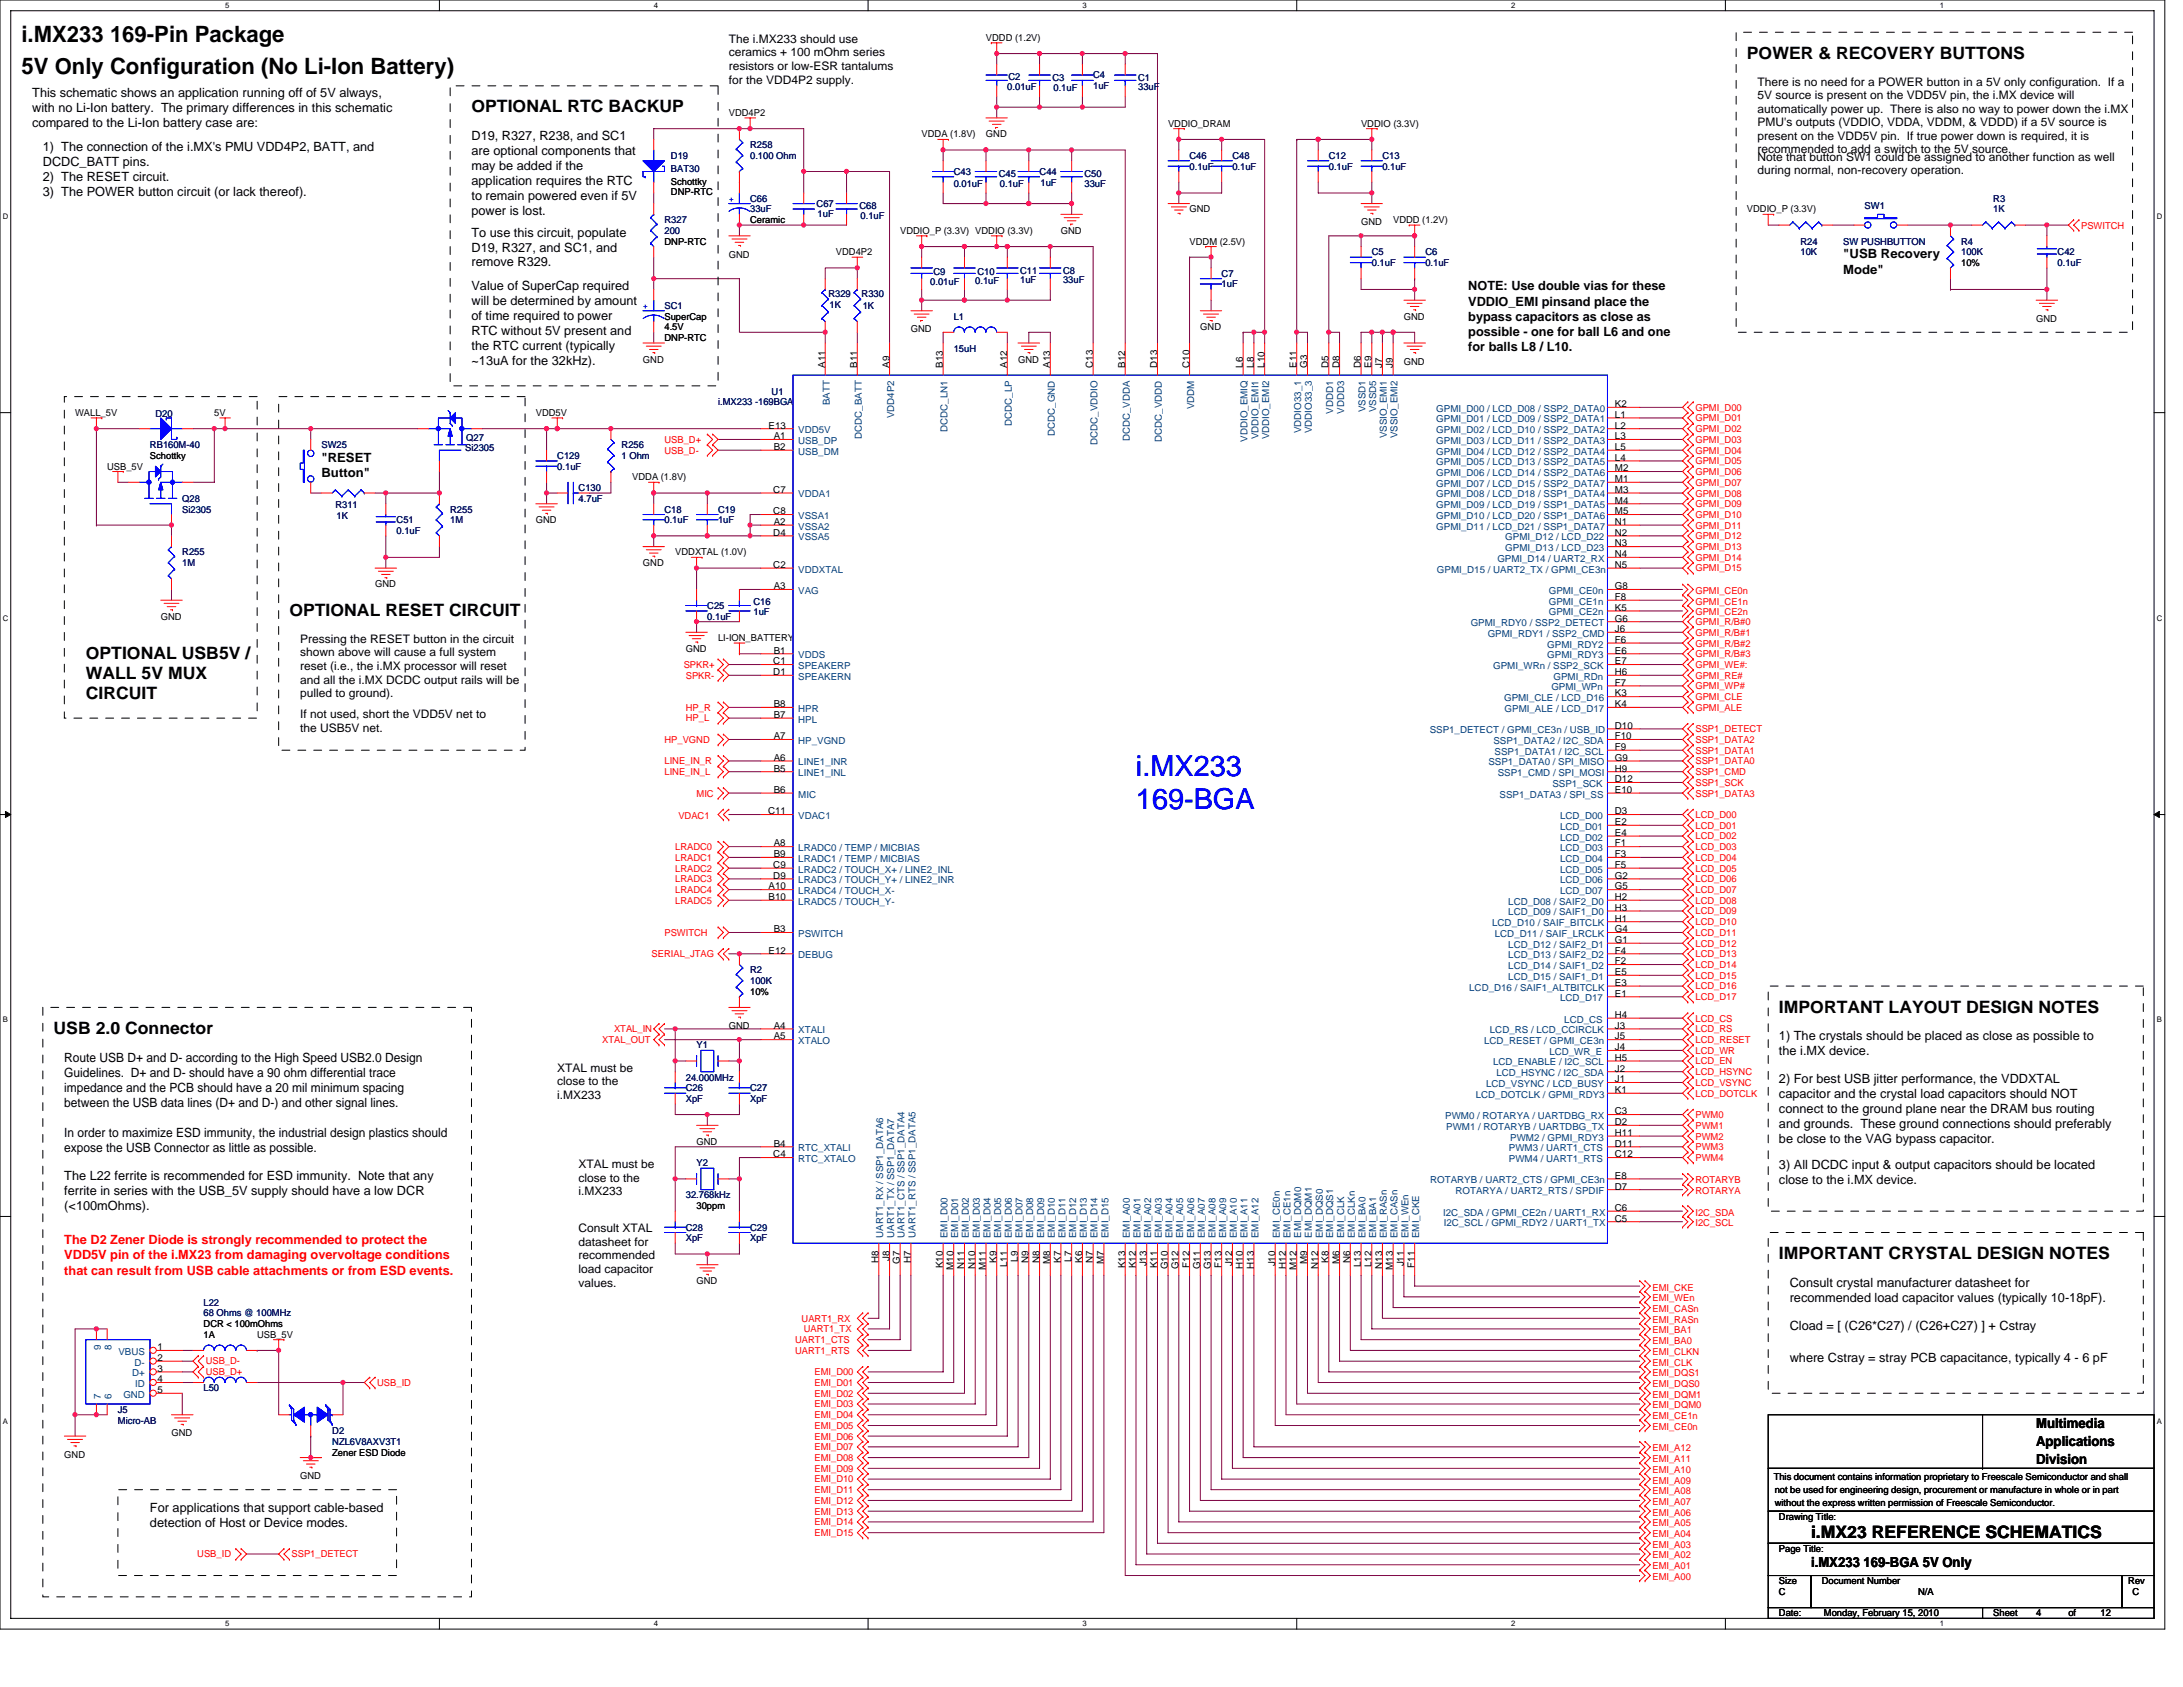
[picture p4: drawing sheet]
<svg xmlns="http://www.w3.org/2000/svg" width="279mm" height="216mm" viewBox="0 0 279 216" stroke-linecap="round" stroke-linejoin="round" font-family="sans-serif">
<defs><g id="words">
<g font-size="3.7" fill="#00f">
<text x="145.4" y="99.3">i.MX233</text>
<text x="145.4" y="103.5">169-BGA</text>
</g>
<g font-size="2.9">
<text x="2.8" y="5.4">i.MX233 169-Pin Package</text>
<text x="2.8" y="9.5">5V Only Configuration (No Li-Ion Battery)</text>
</g>
<g font-size="2.2">
<text x="223.6" y="7.5">POWER &amp; RECOVERY BUTTONS</text>
<text x="60.3" y="14.4">OPTIONAL RTC BACKUP</text>
<text x="37" y="78.8">OPTIONAL RESET CIRCUIT</text>
<text x="11" y="84.3">OPTIONAL USB5V /</text>
<text x="11" y="86.9">WALL 5V MUX</text>
<text x="11" y="89.4">CIRCUIT</text>
<text x="227.7" y="129.6">IMPORTANT LAYOUT DESIGN NOTES</text>
<text x="6.9" y="132.3">USB 2.0 Connector</text>
<text x="227.7" y="161.1">IMPORTANT CRYSTAL DESIGN NOTES</text>
<text x="231.8" y="196.8">i.MX23 REFERENCE SCHEMATICS</text>
</g>
<g font-size="1.8">
<text x="260.6" y="182.7">Multimedia</text>
<text x="260.6" y="185">Applications</text>
<text x="260.6" y="187.4">Division</text>
<text x="231.8" y="200.5">i.MX233 169-BGA 5V Only</text>
</g>
<g font-size="1.6">
<text x="4.1" y="12.5">This schematic shows an application running off of 5V always,</text>
<text x="4.1" y="14.4">with no Li-Ion battery. The primary differences in this schematic</text>
<text x="4.1" y="16.3">compared to the Li-Ion battery case are:</text>
<text x="60.3" y="17.9">D19, R327, R238, and SC1</text>
<text x="5.5" y="19.3">1) The connection of the i.MX's PMU VDD4P2, BATT, and</text>
<text x="5.5" y="21.2">DCDC_BATT pins.</text>
<text x="5.5" y="23.1">2) The RESET circuit.</text>
<text x="60.3" y="19.9">are optional components that</text>
<text x="60.3" y="21.8">may be added if the</text>
<text x="60.3" y="23.7">application requires the RTC</text>
<text x="5.5" y="25">3) The POWER button circuit (or lack thereof).</text>
<text x="60.3" y="25.6">to remain powered even if 5V</text>
<text x="60.3" y="27.5">power is lost.</text>
<text x="60.3" y="30.3">To use this circuit, populate</text>
<text x="60.3" y="32.2">D19, R327, and SC1, and</text>
<text x="60.3" y="34.1">remove R329.</text>
<text x="235.9" y="33.1">&quot;USB Recovery</text>
<text x="235.9" y="35">Mode&quot;</text>
<text x="60.3" y="37.1">Value of SuperCap required</text>
<text x="60.3" y="39.1">will be determined by amount</text>
<text x="60.3" y="41">of time required to power</text>
<text x="187.9" y="37.2">NOTE: Use double vias for these</text>
<text x="187.9" y="39.1">VDDIO_EMI pinsand place the</text>
<text x="187.9" y="41.1">bypass capacitors as close as</text>
<text x="60.3" y="42.9">RTC without 5V present and</text>
<text x="60.3" y="44.8">the RTC current (typically</text>
<text x="60.3" y="46.7">~13uA for the 32kHz).</text>
<text x="187.9" y="43">possible - one for ball L6 and one</text>
<text x="187.9" y="45">for balls L8 / L10.</text>
<text x="41.1" y="59.1">&quot;RESET</text>
<text x="41.1" y="61.1">Button&quot;</text>
<text x="8.2" y="135.9">Route USB D+ and D- according to the High Speed USB2.0 Design</text>
<text x="8.2" y="137.8">Guidelines. D+ and D- should have a 90 ohm differential trace</text>
<text x="227.7" y="133.2">1) The crystals should be placed as close as possible to</text>
<text x="227.7" y="135.1">the i.MX device.</text>
<text x="8.2" y="139.7">impedance and the PCB should have a 20 mil minimum spacing</text>
<text x="8.2" y="141.6">between the USB data lines (D+ and D-) and other signal lines.</text>
<text x="227.7" y="138.6">2) For best USB jitter performance, the VDDXTAL</text>
<text x="227.7" y="140.5">capacitor and the crystal load capacitors should NOT</text>
<text x="227.7" y="142.5">connect to the ground plane near the DRAM bus routing</text>
<text x="8.2" y="145.5">In order to maximize ESD immunity, the industrial design plastics should</text>
<text x="8.2" y="147.4">expose the USB Connector as little as possible.</text>
<text x="227.7" y="144.4">and grounds. These ground connections should preferably</text>
<text x="227.7" y="146.3">be close to the VAG bypass capacitor.</text>
<text x="227.7" y="149.6">3) All DCDC input &amp; output capacitors should be located</text>
<text x="8.2" y="151">The L22 ferrite is recommended for ESD immunity. Note that any</text>
<text x="8.2" y="152.9">ferrite in series with the USB_5V supply should have a low DCR</text>
<text x="8.2" y="154.8">(&lt;100mOhms).</text>
<text x="227.7" y="151.5">close to the i.MX device.</text>
<text x="229.1" y="164.7">Consult crystal manufacturer datasheet for</text>
<text x="229.1" y="166.6">recommended load capacitor values (typically 10-18pF).</text>
<text x="229.1" y="170.2">Cload = [ (C26*C27) / (C26+C27) ] + Cstray</text>
<text x="229.1" y="174.3">where Cstray = stray PCB capacitance, typically 4 - 6 pF</text>
<text x="19.2" y="193.5">For applications that support cable-based</text>
<text x="19.2" y="195.4">detection of Host or Device modes.</text>
</g>
<g font-size="1.6" fill="#f00">
<text x="8.2" y="159.2">The D2 Zener Diode is strongly recommended to protect the</text>
<text x="8.2" y="161.2">VDD5V pin of the i.MX23 from damaging overvoltage conditions</text>
<text x="8.2" y="163.1">that can result from USB cable attachments or from ESD events.</text>
</g>
<g font-size="1.5">
<text x="93.3" y="5.5">The i.MX233 should use</text>
<text x="93.3" y="7.2">ceramics + 100 mOhm series</text>
<text x="93.3" y="9">resistors or low-ESR tantalums</text>
<text x="93.3" y="10.7">for the VDD4P2 supply.</text>
<text x="224.9" y="11">There is no need for a POWER button in a 5V only configuration. If a</text>
<text x="224.9" y="12.7">5V source is present on the VDD5V pin, the i.MX device will</text>
<text x="224.9" y="14.4">automatically power up. There is also no way to power down the i.MX</text>
<text x="224.9" y="16.2">PMU's outputs (VDDIO, VDDA, VDDM, &amp; VDDD) if a 5V source is</text>
<text x="224.9" y="17.9">present on the VDD5V pin. If true power down is required, it is</text>
<text x="224.9" y="20.6">Note that button SW1 could be assigned to another function as well</text>
<text x="224.9" y="22.3">during normal, non-recovery operation.</text>
<text x="224.9" y="19.6">recommended to add a switch to the 5V source.</text>
<text x="38.4" y="82.3">Pressing the RESET button in the circuit</text>
<text x="38.4" y="84">shown above will cause a full system</text>
<text x="38.4" y="85.7">reset (i.e., the i.MX processor will reset</text>
<text x="38.4" y="87.5">and all the i.MX DCDC output rails will be</text>
<text x="38.4" y="89.2">pulled to ground).</text>
<text x="38.4" y="91.9">If not used, short the VDD5V net to</text>
<text x="38.4" y="93.6">the USB5V net.</text>
<text x="71.3" y="137.1">XTAL must be</text>
<text x="71.3" y="138.9">close to the</text>
<text x="71.3" y="140.6">i.MX233</text>
<text x="74.1" y="149.5">XTAL must be</text>
<text x="74.1" y="151.2">close to the</text>
<text x="74.1" y="153">i.MX233</text>
<text x="74.1" y="157.7">Consult XTAL</text>
<text x="74.1" y="159.4">datasheet for</text>
<text x="74.1" y="161.2">recommended</text>
<text x="74.1" y="162.9">load capacitor</text>
<text x="74.1" y="164.7">values.</text>
</g>
<g font-size="1.2">
<text x="126.2" y="5.2">VDDD (1.2V)</text>
<text x="93.3" y="14.8">VDD4P2</text>
<text x="118" y="17.6">VDDA (1.8V)</text>
<text x="126.2" y="17.6">GND</text>
<text x="149.5" y="16.2">VDDIO_DRAM</text>
<text x="174.2" y="16.2">VDDIO (3.3V)</text>
<text x="85.9" y="23.6">Schottky</text>
<text x="85.9" y="25">DNP-RTC</text>
<text x="96" y="28.6">Ceramic</text>
<text x="115.2" y="29.9">VDDIO_P (3.3V) VDDIO (3.3V)</text>
<text x="135.8" y="29.9">GND</text>
<text x="152.3" y="27.2">GND</text>
<text x="174.2" y="28.8">GND</text>
<text x="178.3" y="28.6">VDDD (1.2V)</text>
<text x="223.6" y="27.2">VDDIO_P (3.3V)</text>
<text x="85" y="31.3">DNP-RTC</text>
<text x="93.3" y="33">GND</text>
<text x="107" y="32.7">VDD4P2</text>
<text x="152.3" y="31.3">VDDM (2.5V)</text>
<text x="251" y="34">10%</text>
<text x="85" y="40.9">SuperCap</text>
<text x="179.7" y="40.9">GND</text>
<text x="260.6" y="41.2">GND</text>
<text x="82.3" y="46.4">GND</text>
<text x="85" y="42.3">4.5V</text>
<text x="85" y="43.6">DNP-RTC</text>
<text x="105.6" y="47.1" transform="rotate(-90 105.6 47.1)">A11</text>
<text x="109.7" y="47.1" transform="rotate(-90 109.7 47.1)">B11</text>
<text x="113.8" y="47.1" transform="rotate(-90 113.8 47.1)">A9</text>
<text x="116.6" y="42.5">GND</text>
<text x="120.7" y="47.1" transform="rotate(-90 120.7 47.1)">B13</text>
<text x="128.9" y="47.1" transform="rotate(-90 128.9 47.1)">A12</text>
<text x="130.3" y="46.4">GND</text>
<text x="134.4" y="47.1" transform="rotate(-90 134.4 47.1)">A13</text>
<text x="139.9" y="47.1" transform="rotate(-90 139.9 47.1)">C13</text>
<text x="144" y="47.1" transform="rotate(-90 144 47.1)">B12</text>
<text x="148.1" y="47.1" transform="rotate(-90 148.1 47.1)">D13</text>
<text x="152.2" y="47.1" transform="rotate(-90 152.2 47.1)">C10</text>
<text x="153.6" y="42.3">GND</text>
<text x="159.1" y="47.1" transform="rotate(-90 159.1 47.1)">L6</text>
<text x="160.5" y="47.1" transform="rotate(-90 160.5 47.1)">L8</text>
<text x="161.8" y="47.1" transform="rotate(-90 161.8 47.1)">L10</text>
<text x="165.9" y="47.1" transform="rotate(-90 165.9 47.1)">E11</text>
<text x="167.3" y="47.1" transform="rotate(-90 167.3 47.1)">G3</text>
<text x="170.1" y="47.1" transform="rotate(-90 170.1 47.1)">D5</text>
<text x="171.4" y="47.1" transform="rotate(-90 171.4 47.1)">D8</text>
<text x="174.2" y="47.1" transform="rotate(-90 174.2 47.1)">D6</text>
<text x="175.6" y="47.1" transform="rotate(-90 175.6 47.1)">E9</text>
<text x="176.9" y="47.1" transform="rotate(-90 176.9 47.1)">J7</text>
<text x="178.3" y="47.1" transform="rotate(-90 178.3 47.1)">J9</text>
<text x="179.7" y="46.7">GND</text>
<text x="9.6" y="53.3">WALL_5V</text>
<text x="27.4" y="53.3">5V</text>
<text x="68.6" y="53.3">VDD5V</text>
<text x="206.7" y="52.1">K2</text>
<text x="206.7" y="53.5">L1</text>
<text x="19.2" y="58.7">Schottky</text>
<text x="98.4" y="54.8">E13</text>
<text x="99" y="56.2">A1</text>
<text x="99" y="57.6">B2</text>
<text x="206.7" y="54.8">L2</text>
<text x="206.7" y="56.2">L3</text>
<text x="206.7" y="57.6">L5</text>
<text x="206.7" y="59">L4</text>
<text x="13.7" y="60.1">USB_5V</text>
<text x="80.9" y="61.5">VDDA (1.8V)</text>
<text x="99" y="63.1">C7</text>
<text x="99" y="65.8">C8</text>
<text x="206.7" y="60.3">M2</text>
<text x="206.7" y="61.7">M1</text>
<text x="206.7" y="63.1">M3</text>
<text x="206.7" y="64.5">M4</text>
<text x="206.7" y="65.8">M5</text>
<text x="68.6" y="67">GND</text>
<text x="86.4" y="71.1">VDDXTAL (1.0V)</text>
<text x="99" y="68.6">D4</text>
<text x="99" y="67.2">A2</text>
<text x="206.7" y="67.2">N1</text>
<text x="206.7" y="71.3">N4</text>
<text x="206.7" y="68.6">N2</text>
<text x="206.7" y="69.9">N3</text>
<text x="48" y="75.2">GND</text>
<text x="82.3" y="72.5">GND</text>
<text x="99" y="72.7">C2</text>
<text x="99" y="75.4">A3</text>
<text x="206.7" y="72.7">N5</text>
<text x="206.7" y="75.4">G8</text>
<text x="206.7" y="76.8">F8</text>
<text x="20.6" y="79.3">GND</text>
<text x="87.8" y="83.4">GND</text>
<text x="91.9" y="82">LI-ION_BATTERY</text>
<text x="99" y="83.7">B1</text>
<text x="206.7" y="82.3">F6</text>
<text x="206.7" y="83.7">E6</text>
<text x="206.7" y="78.2">K5</text>
<text x="206.7" y="80.9">J6</text>
<text x="206.7" y="79.5">G6</text>
<text x="99" y="85">C1</text>
<text x="99" y="86.4">D1</text>
<text x="206.7" y="85">E7</text>
<text x="206.7" y="89.1">K3</text>
<text x="206.7" y="87.8">F7</text>
<text x="206.7" y="86.4">H6</text>
<text x="99" y="90.5">B8</text>
<text x="99" y="91.9">B7</text>
<text x="99" y="94.6">A7</text>
<text x="206.7" y="93.3">D10</text>
<text x="206.7" y="94.6">F10</text>
<text x="206.7" y="96">F9</text>
<text x="206.7" y="90.5">K4</text>
<text x="99" y="97.4">A6</text>
<text x="99" y="98.7">B5</text>
<text x="99" y="101.5">B6</text>
<text x="206.7" y="100.1">D12</text>
<text x="206.7" y="101.5">E10</text>
<text x="206.7" y="97.4">G9</text>
<text x="206.7" y="98.7">H9</text>
<text x="98.3" y="104.2">C11</text>
<text x="206.7" y="104.2">D3</text>
<text x="206.7" y="105.6">E2</text>
<text x="206.7" y="107">E4</text>
<text x="98.4" y="113.8">A10</text>
<text x="99" y="111.1">C9</text>
<text x="99" y="112.5">D9</text>
<text x="99" y="108.3">A8</text>
<text x="99" y="109.7">B9</text>
<text x="206.7" y="108.3">F1</text>
<text x="206.7" y="109.7">F3</text>
<text x="206.7" y="111.1">F5</text>
<text x="206.7" y="112.5">G2</text>
<text x="206.7" y="113.8">G5</text>
<text x="98.4" y="115.2">B10</text>
<text x="99" y="119.3">B3</text>
<text x="206.7" y="117.9">H1</text>
<text x="206.7" y="115.2">H2</text>
<text x="206.7" y="116.6">H3</text>
<text x="206.7" y="119.3">G4</text>
<text x="98.4" y="122">E12</text>
<text x="206.7" y="120.7">G1</text>
<text x="206.7" y="122">F4</text>
<text x="206.7" y="123.4">F2</text>
<text x="206.7" y="124.8">E5</text>
<text x="93.3" y="131.7">GND</text>
<text x="96" y="127.3">10%</text>
<text x="99" y="131.7">A4</text>
<text x="206.7" y="126.2">E3</text>
<text x="206.7" y="131.7">J3</text>
<text x="206.7" y="127.6">E1</text>
<text x="206.7" y="130.3">H4</text>
<text x="99" y="133">A5</text>
<text x="206.7" y="137.1">J2</text>
<text x="206.7" y="133">J5</text>
<text x="206.7" y="135.8">H5</text>
<text x="206.7" y="134.4">J4</text>
<text x="206.7" y="144">D2</text>
<text x="206.7" y="142.6">C3</text>
<text x="206.7" y="139.9">K1</text>
<text x="206.7" y="138.5">J1</text>
<text x="89.2" y="146.5">GND</text>
<text x="99" y="148.1">C4</text>
<text x="99" y="146.7">B4</text>
<text x="206.7" y="146.7">D11</text>
<text x="206.7" y="148.1">C12</text>
<text x="206.7" y="145.4">H11</text>
<text x="89.2" y="154.7">30ppm</text>
<text x="206.7" y="150.9">E8</text>
<text x="206.7" y="152.2">D7</text>
<text x="206.7" y="155">C6</text>
<text x="112.5" y="161.7" transform="rotate(-90 112.5 161.7)">H8</text>
<text x="113.8" y="161.4" transform="rotate(-90 113.8 161.4)">J8</text>
<text x="115.2" y="161.7" transform="rotate(-90 115.2 161.7)">G7</text>
<text x="116.6" y="161.7" transform="rotate(-90 116.6 161.7)">H7</text>
<text x="127.6" y="161.6" transform="rotate(-90 127.6 161.6)">K9</text>
<text x="130.3" y="161.5" transform="rotate(-90 130.3 161.5)">L9</text>
<text x="131.7" y="161.7" transform="rotate(-90 131.7 161.7)">N9</text>
<text x="133" y="161.7" transform="rotate(-90 133 161.7)">N8</text>
<text x="134.4" y="161.8" transform="rotate(-90 134.4 161.8)">M8</text>
<text x="135.8" y="161.6" transform="rotate(-90 135.8 161.6)">K7</text>
<text x="137.1" y="161.5" transform="rotate(-90 137.1 161.5)">L7</text>
<text x="138.5" y="161.6" transform="rotate(-90 138.5 161.6)">K6</text>
<text x="139.9" y="161.7" transform="rotate(-90 139.9 161.7)">N7</text>
<text x="141.3" y="161.8" transform="rotate(-90 141.3 161.8)">M7</text>
<text x="167.3" y="161.8" transform="rotate(-90 167.3 161.8)">M9</text>
<text x="170.1" y="161.6" transform="rotate(-90 170.1 161.6)">K8</text>
<text x="171.4" y="161.8" transform="rotate(-90 171.4 161.8)">M6</text>
<text x="172.8" y="161.7" transform="rotate(-90 172.8 161.7)">N6</text>
<text x="206.7" y="156.3">C5</text>
<text x="89.2" y="164.3">GND</text>
<text x="120.7" y="162.3" transform="rotate(-90 120.7 162.3)">K10</text>
<text x="122" y="162.5" transform="rotate(-90 122 162.5)">M10</text>
<text x="123.4" y="162.4" transform="rotate(-90 123.4 162.4)">N11</text>
<text x="124.8" y="162.4" transform="rotate(-90 124.8 162.4)">N10</text>
<text x="126.2" y="162.5" transform="rotate(-90 126.2 162.5)">M11</text>
<text x="128.9" y="162.2" transform="rotate(-90 128.9 162.2)">L11</text>
<text x="144" y="162.3" transform="rotate(-90 144 162.3)">K13</text>
<text x="145.4" y="162.3" transform="rotate(-90 145.4 162.3)">K12</text>
<text x="146.7" y="162.1" transform="rotate(-90 146.7 162.1)">J13</text>
<text x="148.1" y="162.3" transform="rotate(-90 148.1 162.3)">K11</text>
<text x="149.5" y="162.4" transform="rotate(-90 149.5 162.4)">G10</text>
<text x="150.9" y="162.4" transform="rotate(-90 150.9 162.4)">G12</text>
<text x="152.2" y="162.2" transform="rotate(-90 152.2 162.2)">F12</text>
<text x="153.6" y="162.4" transform="rotate(-90 153.6 162.4)">G11</text>
<text x="155" y="162.4" transform="rotate(-90 155 162.4)">G13</text>
<text x="156.3" y="162.2" transform="rotate(-90 156.3 162.2)">F13</text>
<text x="157.7" y="162.1" transform="rotate(-90 157.7 162.1)">J12</text>
<text x="159.1" y="162.4" transform="rotate(-90 159.1 162.4)">H10</text>
<text x="160.5" y="162.4" transform="rotate(-90 160.5 162.4)">H13</text>
<text x="163.2" y="162.1" transform="rotate(-90 163.2 162.1)">J10</text>
<text x="164.6" y="162.4" transform="rotate(-90 164.6 162.4)">H12</text>
<text x="165.9" y="162.5" transform="rotate(-90 165.9 162.5)">M12</text>
<text x="168.7" y="162.4" transform="rotate(-90 168.7 162.4)">N12</text>
<text x="174.2" y="162.2" transform="rotate(-90 174.2 162.2)">L13</text>
<text x="175.6" y="162.2" transform="rotate(-90 175.6 162.2)">L12</text>
<text x="176.9" y="162.4" transform="rotate(-90 176.9 162.4)">N13</text>
<text x="178.3" y="162.5" transform="rotate(-90 178.3 162.5)">M13</text>
<text x="179.7" y="162.1" transform="rotate(-90 179.7 162.1)">J11</text>
<text x="181" y="162.2" transform="rotate(-90 181 162.2)">F11</text>
<text x="20.2" y="172.8">1</text>
<text x="26.1" y="169.8">DCR &lt; 100mOhms</text>
<text x="26.1" y="171.2">1A</text>
<text x="32.9" y="171.2">USB_5V</text>
<text x="20.2" y="178.3">5</text>
<text x="20.2" y="175.6">3</text>
<text x="20.2" y="174.2">2</text>
<text x="20.2" y="176.9">4</text>
<text x="21.9" y="183.8">GND</text>
<text x="8.2" y="186.6">GND</text>
<text x="38.4" y="189.3">GND</text>
<text x="42.5" y="186.3">Zener ESD Diode</text>
<text x="227" y="189.4">This document contains information proprietary to Freescale Semiconductor and shall</text>
<text x="227.1" y="191.1">not be used for engineering design, procurement or manufacture in whole or in part</text>
<text x="227.1" y="192.7">without the express written permission of Freescale Semiconductor.</text>
<text x="227.7" y="194.5">Drawing Title:</text>
<text x="227.7" y="202.8">Size</text>
<text x="227.7" y="198.6">Page Title:</text>
<text x="233.2" y="202.8">Document Number</text>
<text x="272.4" y="202.8">Rev</text>
<text x="227.7" y="206.9">Date:</text>
<text x="227.7" y="204.1">C</text>
<text x="233.4" y="206.9">Monday, February 15, 2010</text>
<text x="245.5" y="204.1">N/A</text>
<text x="255.1" y="206.9">Sheet</text>
<text x="260.6" y="206.9">4</text>
<text x="264.7" y="206.9">of</text>
<text x="268.8" y="206.9">12</text>
<text x="272.9" y="204.1">C</text>
</g>
<g font-size="1.2" fill="#000080">
<text x="128.9" y="11.6">0.01uF</text>
<text x="129.1" y="10.2">C2</text>
<text x="134.7" y="10.3">C3</text>
<text x="134.8" y="11.7">0.1uF</text>
<text x="139.9" y="10">C4</text>
<text x="139.9" y="11.4">1uF</text>
<text x="145.7" y="10.3">C1</text>
<text x="145.7" y="11.6">33uF</text>
<text x="85.9" y="20.3">D19</text>
<text x="85.9" y="22">BAT30</text>
<text x="96" y="19">R258</text>
<text x="96" y="20.3">0.100 Ohm</text>
<text x="122.1" y="22.4">C43</text>
<text x="122.1" y="23.9">0.01uF</text>
<text x="127.8" y="22.7">C45</text>
<text x="128" y="23.9">0.1uF</text>
<text x="133.1" y="22.4">C44</text>
<text x="133.2" y="23.7">1uF</text>
<text x="138.8" y="22.7">C50</text>
<text x="138.8" y="23.9">33uF</text>
<text x="152.3" y="20.3">C46</text>
<text x="152.3" y="21.7">0.1uF</text>
<text x="157.7" y="20.3">C48</text>
<text x="157.7" y="21.7">0.1uF</text>
<text x="170.1" y="20.3">C12</text>
<text x="170.1" y="21.7">0.1uF</text>
<text x="176.9" y="20.3">C13</text>
<text x="176.9" y="21.7">0.1uF</text>
<text x="85" y="28.6">R327</text>
<text x="85" y="29.9">200</text>
<text x="96" y="25.8">C66</text>
<text x="96" y="27.2">33uF</text>
<text x="104.5" y="26.5">C67</text>
<text x="104.6" y="27.7">1uF</text>
<text x="110" y="26.8">C68</text>
<text x="110.2" y="28">0.1uF</text>
<text x="238.7" y="26.8">SW1</text>
<text x="255.1" y="25.8">R3</text>
<text x="255.1" y="27.2">1K</text>
<text x="119.5" y="35.1">C9</text>
<text x="125.1" y="35.1">C10</text>
<text x="130.6" y="35">C11</text>
<text x="136.1" y="35">C8</text>
<text x="156.4" y="35.4">C7</text>
<text x="175.6" y="32.7">C5</text>
<text x="175.6" y="34">0.1uF</text>
<text x="182.4" y="32.7">C6</text>
<text x="182.4" y="34">0.1uF</text>
<text x="230.4" y="31.3">R24</text>
<text x="230.4" y="32.7">10K</text>
<text x="235.9" y="31.3">SW PUSHBUTTON</text>
<text x="251" y="31.3">R4</text>
<text x="251" y="32.7">100K</text>
<text x="263.4" y="32.7">C42</text>
<text x="263.4" y="34">0.1uF</text>
<text x="85" y="39.5">SC1</text>
<text x="106" y="38">R329</text>
<text x="106.2" y="39.4">1K</text>
<text x="110.3" y="38">R330</text>
<text x="110.4" y="39.5">1K</text>
<text x="119.1" y="36.5">0.01uF</text>
<text x="122.1" y="40.9">L1</text>
<text x="124.8" y="36.4">0.1uF</text>
<text x="130.6" y="36.2">1uF</text>
<text x="136.1" y="36.2">33uF</text>
<text x="156.4" y="36.8">1uF</text>
<text x="122.1" y="45">15uH</text>
<text x="19.9" y="53.4">D20</text>
<text x="91.9" y="51.9">i.MX233 -169BGA</text>
<text x="98.8" y="50.5">U1</text>
<text x="19.2" y="57.4">RB160M-40</text>
<text x="41.1" y="57.4">SW25</text>
<text x="59.5" y="57.8">Si2305</text>
<text x="59.7" y="56.4">Q27</text>
<text x="71.3" y="58.7">C129</text>
<text x="79.6" y="57.4">R256</text>
<text x="79.6" y="58.7">1 Ohm</text>
<text x="23.3" y="64.2">Q28</text>
<text x="23.3" y="65.6">Si2305</text>
<text x="42.9" y="65">R311</text>
<text x="57.6" y="65.6">R255</text>
<text x="71.3" y="60.1">0.1uF</text>
<text x="74.1" y="62.8">C130</text>
<text x="74.1" y="64.2">4.7uF</text>
<text x="85" y="65.6">C18</text>
<text x="91.9" y="65.6">C19</text>
<text x="23.3" y="71.1">R255</text>
<text x="43.1" y="66.4">1K</text>
<text x="50.8" y="67">C51</text>
<text x="50.8" y="68.3">0.1uF</text>
<text x="57.6" y="67">1M</text>
<text x="85" y="67">0.1uF</text>
<text x="91.9" y="67">1uF</text>
<text x="23.3" y="72.5">1M</text>
<text x="90.5" y="77.9">C25</text>
<text x="96.4" y="77.4">C16</text>
<text x="90.5" y="79.3">0.1uF</text>
<text x="96.4" y="78.8">1uF</text>
<text x="96" y="124.6">R2</text>
<text x="96" y="125.9">100K</text>
<text x="89.2" y="134.2">Y1</text>
<text x="87.8" y="138.3">24.000MHz</text>
<text x="87.8" y="139.7">C26</text>
<text x="87.8" y="141">XpF</text>
<text x="96" y="139.7">C27</text>
<text x="96" y="141">XpF</text>
<text x="89.2" y="149.3">Y2</text>
<text x="87.8" y="153.4">32.768kHz</text>
<text x="87.8" y="157.5">C28</text>
<text x="87.8" y="158.9">XpF</text>
<text x="96" y="157.5">C29</text>
<text x="96" y="158.9">XpF</text>
<text x="26.1" y="167.1">L22</text>
<text x="26.1" y="168.5">68 Ohms @ 100MHz</text>
<text x="26.1" y="178.1">L50</text>
<text x="15.1" y="180.8">J5</text>
<text x="15.1" y="182.2">Micro-AB</text>
<text x="42.5" y="183.6">D2</text>
<text x="42.5" y="184.9">NZL6V8AXV3T1</text>
</g>
<g font-size="1.2" fill="#00f">
<text x="93.3" y="25.8">+</text>
<text x="82.3" y="39.5">+</text>
</g>
<g font-size="1.2" fill="#f00">
<text x="266.4" y="29.3">PSWITCH</text>
<text x="217" y="52.6">GPMI_D00</text>
<text x="217" y="53.9">GPMI_D01</text>
<text x="85" y="58">USB_D-</text>
<text x="85" y="56.7">USB_D+</text>
<text x="217" y="59.4">GPMI_D05</text>
<text x="217" y="55.3">GPMI_D02</text>
<text x="217" y="56.7">GPMI_D03</text>
<text x="217" y="58">GPMI_D04</text>
<text x="217" y="60.8">GPMI_D06</text>
<text x="217" y="63.5">GPMI_D08</text>
<text x="217" y="64.9">GPMI_D09</text>
<text x="217" y="62.2">GPMI_D07</text>
<text x="217" y="69">GPMI_D12</text>
<text x="217" y="71.8">GPMI_D14</text>
<text x="217" y="66.3">GPMI_D10</text>
<text x="217" y="67.6">GPMI_D11</text>
<text x="217" y="70.4">GPMI_D13</text>
<text x="217" y="76">GPMI_CE0n</text>
<text x="217" y="77.4">GPMI_CE1n</text>
<text x="217" y="73.1">GPMI_D15</text>
<text x="217" y="82.7">GPMI_R/B#2</text>
<text x="217" y="81.4">GPMI_R/B#1</text>
<text x="217" y="80">GPMI_R/B#0</text>
<text x="217" y="78.8">GPMI_CE2n</text>
<text x="87.5" y="85.5">SPKR+</text>
<text x="87.8" y="86.8">SPKR-</text>
<text x="217" y="89.6">GPMI_CLE</text>
<text x="217" y="84.1">GPMI_R/B#3</text>
<text x="217" y="88.2">GPMI_WP#</text>
<text x="217" y="86.8">GPMI_RE#</text>
<text x="217" y="85.5">GPMI_WE#:</text>
<text x="85" y="95.1">HP_VGND</text>
<text x="87.8" y="92.3">HP_L</text>
<text x="87.8" y="91">HP_R</text>
<text x="217" y="95.1">SSP1_DATA2</text>
<text x="217" y="93.7">SSP1_DETECT</text>
<text x="217" y="91">GPMI_ALE</text>
<text x="85" y="99.2">LINE_IN_L</text>
<text x="85" y="97.8">LINE_IN_R</text>
<text x="89.2" y="101.9">MIC</text>
<text x="217" y="97.8">SSP1_DATA0</text>
<text x="217" y="99.2">SSP1_CMD</text>
<text x="217" y="101.9">SSP1_DATA3</text>
<text x="217" y="100.6">SSP1_SCK</text>
<text x="217" y="96.5">SSP1_DATA1</text>
<text x="86.8" y="104.8">VDAC1</text>
<text x="217" y="107.4">LCD_D02</text>
<text x="217" y="106">LCD_D01</text>
<text x="217" y="104.7">LCD_D00</text>
<text x="86.4" y="108.8">LRADC0</text>
<text x="86.4" y="112.9">LRADC3</text>
<text x="86.4" y="111.5">LRADC2</text>
<text x="86.4" y="110.2">LRADC1</text>
<text x="217" y="112.9">LCD_D06</text>
<text x="217" y="111.5">LCD_D05</text>
<text x="217" y="108.8">LCD_D03</text>
<text x="217" y="110.2">LCD_D04</text>
<text x="85" y="119.8">PSWITCH</text>
<text x="86.4" y="114.3">LRADC4</text>
<text x="86.4" y="115.7">LRADC5</text>
<text x="217" y="119.8">LCD_D11</text>
<text x="217" y="117">LCD_D09</text>
<text x="217" y="114.3">LCD_D07</text>
<text x="217" y="118.4">LCD_D10</text>
<text x="217" y="115.7">LCD_D08</text>
<text x="83.4" y="122.5">SERIAL_JTAG</text>
<text x="217" y="125.3">LCD_D15</text>
<text x="217" y="123.9">LCD_D14</text>
<text x="217" y="121.1">LCD_D12</text>
<text x="217" y="122.5">LCD_D13</text>
<text x="217" y="130.7">LCD_CS</text>
<text x="217" y="128">LCD_D17</text>
<text x="217" y="126.6">LCD_D16</text>
<text x="77.1" y="133.5">XTAL_OUT</text>
<text x="78.6" y="132.1">XTAL_IN</text>
<text x="217" y="134.9">LCD_WR</text>
<text x="217" y="132.1">LCD_RS</text>
<text x="217" y="133.5">LCD_RESET</text>
<text x="217" y="137.6">LCD_HSYNC</text>
<text x="217" y="136.2">LCD_EN</text>
<text x="217" y="143.1">PWM0</text>
<text x="217" y="139">LCD_VSYNC</text>
<text x="217" y="140.3">LCD_DOTCLK</text>
<text x="217" y="145.8">PWM2</text>
<text x="217" y="148.6">PWM4</text>
<text x="217" y="147.2">PWM3</text>
<text x="217" y="144.5">PWM1</text>
<text x="217" y="155.6">I2C_SDA</text>
<text x="217" y="151.4">ROTARYB</text>
<text x="217" y="152.8">ROTARYA</text>
<text x="217" y="156.9">I2C_SCL</text>
<text x="211.5" y="167.9">EMI_CASn</text>
<text x="211.5" y="165.2">EMI_CKE</text>
<text x="211.5" y="166.5">EMI_WEn</text>
<text x="101.8" y="173.3">UART1_RTS</text>
<text x="101.8" y="171.9">UART1_CTS</text>
<text x="102.6" y="169.1">UART1_RX</text>
<text x="102.9" y="170.5">UART1_TX</text>
<text x="211.5" y="169.3">EMI_RASn</text>
<text x="211.5" y="173.4">EMI_CLKN</text>
<text x="211.5" y="172">EMI_BA0</text>
<text x="211.5" y="170.6">EMI_BA1</text>
<text x="26.3" y="176">USB_D+</text>
<text x="26.3" y="174.6">USB_D-</text>
<text x="48.3" y="177.4">USB_ID</text>
<text x="104.2" y="177.4">EMI_D01</text>
<text x="104.2" y="178.8">EMI_D02</text>
<text x="104.2" y="176">EMI_D00</text>
<text x="211.5" y="178.9">EMI_DQM1</text>
<text x="211.5" y="177.5">EMI_DQS0</text>
<text x="211.5" y="176.1">EMI_DQS1</text>
<text x="211.5" y="174.8">EMI_CLK</text>
<text x="104.2" y="180.1">EMI_D03</text>
<text x="104.2" y="181.5">EMI_D04</text>
<text x="104.2" y="185.6">EMI_D07</text>
<text x="104.2" y="182.9">EMI_D05</text>
<text x="104.2" y="184.2">EMI_D06</text>
<text x="211.5" y="180.3">EMI_DQM0</text>
<text x="211.5" y="185.7">EMI_A12</text>
<text x="211.5" y="183">EMI_CE0n</text>
<text x="211.5" y="181.6">EMI_CE1n</text>
<text x="104.2" y="188.3">EMI_D09</text>
<text x="104.2" y="189.7">EMI_D10</text>
<text x="104.2" y="191.1">EMI_D11</text>
<text x="104.2" y="187">EMI_D08</text>
<text x="211.5" y="189.9">EMI_A09</text>
<text x="211.5" y="191.2">EMI_A08</text>
<text x="211.5" y="188.5">EMI_A10</text>
<text x="211.5" y="187.1">EMI_A11</text>
<text x="104.2" y="192.5">EMI_D12</text>
<text x="104.2" y="196.6">EMI_D15</text>
<text x="104.2" y="193.8">EMI_D13</text>
<text x="104.2" y="195.2">EMI_D14</text>
<text x="211.5" y="196.7">EMI_A04</text>
<text x="211.5" y="194">EMI_A06</text>
<text x="211.5" y="195.3">EMI_A05</text>
<text x="211.5" y="192.6">EMI_A07</text>
<text x="25.3" y="199.3">USB_ID</text>
<text x="37.3" y="199.3">SSP1_DETECT</text>
<text x="211.5" y="202.2">EMI_A00</text>
<text x="211.5" y="200.8">EMI_A01</text>
<text x="211.5" y="199.5">EMI_A02</text>
<text x="211.5" y="198.1">EMI_A03</text>
</g>
<g font-size="1.2" fill="#004080">
<text x="106.2" y="51.9" transform="rotate(-90 106.2 51.9)">BATT</text>
<text x="114.4" y="53.6" transform="rotate(-90 114.4 53.6)">VDD4P2</text>
<text x="152.8" y="52.4" transform="rotate(-90 152.8 52.4)">VDDM</text>
<text x="170.6" y="52.9" transform="rotate(-90 170.6 52.9)">VDDD1</text>
<text x="172" y="52.9" transform="rotate(-90 172 52.9)">VDDD3</text>
<text x="174.8" y="52.8" transform="rotate(-90 174.8 52.8)">VSSD1</text>
<text x="176.1" y="52.8" transform="rotate(-90 176.1 52.8)">VSSD5</text>
<text x="183.8" y="52.7">GPMI_D00 / LCD_D08 / SSP2_DATA0</text>
<text x="102.2" y="55.4">VDD5V</text>
<text x="102.2" y="56.8">USB_DP</text>
<text x="102.2" y="58.2">USB_DM</text>
<text x="110.3" y="56.2" transform="rotate(-90 110.3 56.2)">DCDC_BATT</text>
<text x="121.3" y="55.3" transform="rotate(-90 121.3 55.3)">DCDC_LN1</text>
<text x="129.5" y="54.5" transform="rotate(-90 129.5 54.5)">DCDC_LP</text>
<text x="135" y="55.8" transform="rotate(-90 135 55.8)">DCDC_GND</text>
<text x="140.5" y="57" transform="rotate(-90 140.5 57)">DCDC_VDDIO</text>
<text x="144.6" y="56.5" transform="rotate(-90 144.6 56.5)">DCDC_VDDA</text>
<text x="148.7" y="56.6" transform="rotate(-90 148.7 56.6)">DCDC_VDDD</text>
<text x="159.7" y="56.5" transform="rotate(-90 159.7 56.5)">VDDIO_EMIQ</text>
<text x="161.1" y="56.2" transform="rotate(-90 161.1 56.2)">VDDIO_EMI1</text>
<text x="162.4" y="56.2" transform="rotate(-90 162.4 56.2)">VDDIO_EMI2</text>
<text x="166.5" y="55.4" transform="rotate(-90 166.5 55.4)">VDDIO33_1</text>
<text x="167.9" y="55.4" transform="rotate(-90 167.9 55.4)">VDDIO33_3</text>
<text x="177.5" y="56.1" transform="rotate(-90 177.5 56.1)">VSSIO_EMI1</text>
<text x="178.9" y="56.1" transform="rotate(-90 178.9 56.1)">VSSIO_EMI2</text>
<text x="183.8" y="54.1">GPMI_D01 / LCD_D09 / SSP2_DATA1</text>
<text x="183.8" y="55.4">GPMI_D02 / LCD_D10 / SSP2_DATA2</text>
<text x="183.8" y="56.8">GPMI_D03 / LCD_D11 / SSP2_DATA3</text>
<text x="183.8" y="58.2">GPMI_D04 / LCD_D12 / SSP2_DATA4</text>
<text x="183.8" y="59.6">GPMI_D05 / LCD_D13 / SSP2_DATA5</text>
<text x="102.2" y="63.7">VDDA1</text>
<text x="183.8" y="60.9">GPMI_D06 / LCD_D14 / SSP2_DATA6</text>
<text x="183.8" y="62.3">GPMI_D07 / LCD_D15 / SSP2_DATA7</text>
<text x="183.8" y="63.7">GPMI_D08 / LCD_D18 / SSP1_DATA4</text>
<text x="183.8" y="65">GPMI_D09 / LCD_D19 / SSP1_DATA5</text>
<text x="102.2" y="67.8">VSSA2</text>
<text x="102.2" y="69.2">VSSA5</text>
<text x="102.2" y="66.4">VSSA1</text>
<text x="183.8" y="66.4">GPMI_D10 / LCD_D20 / SSP1_DATA6</text>
<text x="183.8" y="67.8">GPMI_D11 / LCD_D21 / SSP1_DATA7</text>
<text x="191.6" y="71.9">GPMI_D14 / UART2_RX</text>
<text x="192.7" y="69.2">GPMI_D12 / LCD_D22</text>
<text x="192.7" y="70.5">GPMI_D13 / LCD_D23</text>
<text x="102.2" y="73.3">VDDXTAL</text>
<text x="102.2" y="76">VAG</text>
<text x="183.9" y="73.3">GPMI_D15 / UART2_TX / GPMI_CE3n</text>
<text x="198.2" y="76">GPMI_CE0n</text>
<text x="198.2" y="77.4">GPMI_CE1n</text>
<text x="188.2" y="80.1">GPMI_RDY0 / SSP2_DETECT</text>
<text x="190.4" y="81.5">GPMI_RDY1 / SSP2_CMD</text>
<text x="198" y="82.9">GPMI_RDY2</text>
<text x="198.2" y="78.8">GPMI_CE2n</text>
<text x="102.2" y="85.6">SPEAKERP</text>
<text x="102.2" y="87">SPEAKERN</text>
<text x="102.2" y="84.2">VDDS</text>
<text x="191.1" y="85.6">GPMI_WRn / SSP2_SCK</text>
<text x="192.5" y="89.7">GPMI_CLE / LCD_D16</text>
<text x="198" y="84.2">GPMI_RDY3</text>
<text x="198.6" y="88.3">GPMI_WPn</text>
<text x="198.8" y="87">GPMI_RDn</text>
<text x="102.2" y="91.1">HPR</text>
<text x="102.2" y="92.5">HPL</text>
<text x="102.2" y="95.2">HP_VGND</text>
<text x="183" y="93.9">SSP1_DETECT / GPMI_CE3n / USB_ID</text>
<text x="191.1" y="95.2">SSP1_DATA2 / I2C_SDA</text>
<text x="192.6" y="91.1">GPMI_ALE / LCD_D17</text>
<text x="102.2" y="98">LINE1_INR</text>
<text x="102.2" y="99.3">LINE1_INL</text>
<text x="190.5" y="98">SSP1_DATA0 / SPI_MISO</text>
<text x="191.3" y="96.6">SSP1_DATA1 / I2C_SCL</text>
<text x="191.7" y="99.3">SSP1_CMD / SPI_MOSI</text>
<text x="198.7" y="100.7">SSP1_SCK</text>
<text x="102.2" y="102.1">MIC</text>
<text x="102.2" y="104.8">VDAC1</text>
<text x="191.9" y="102.1">SSP1_DATA3 / SPI_SS</text>
<text x="199.7" y="104.8">LCD_D00</text>
<text x="199.7" y="106.2">LCD_D01</text>
<text x="199.7" y="107.6">LCD_D02</text>
<text x="102.2" y="108.9">LRADC0 / TEMP / MICBIAS</text>
<text x="102.2" y="110.3">LRADC1 / TEMP / MICBIAS</text>
<text x="102.2" y="111.7">LRADC2 / TOUCH_X+ / LINE2_INL</text>
<text x="102.2" y="113.1">LRADC3 / TOUCH_Y+ / LINE2_INR</text>
<text x="199.7" y="108.9">LCD_D03</text>
<text x="199.7" y="110.3">LCD_D04</text>
<text x="199.7" y="111.7">LCD_D05</text>
<text x="199.7" y="113.1">LCD_D06</text>
<text x="102.2" y="119.9">PSWITCH</text>
<text x="102.2" y="114.4">LRADC4 / TOUCH_X-</text>
<text x="102.2" y="115.8">LRADC5 / TOUCH_Y-</text>
<text x="191" y="118.5">LCD_D10 / SAIF_BITCLK</text>
<text x="191.3" y="119.9">LCD_D11 / SAIF_LRCLK</text>
<text x="193" y="115.8">LCD_D08 / SAIF2_D0</text>
<text x="193" y="117.2">LCD_D09 / SAIF1_D0</text>
<text x="199.7" y="114.4">LCD_D07</text>
<text x="102.2" y="122.6">DEBUG</text>
<text x="193" y="121.3">LCD_D12 / SAIF2_D1</text>
<text x="193" y="122.6">LCD_D13 / SAIF2_D2</text>
<text x="193" y="124">LCD_D14 / SAIF1_D2</text>
<text x="193" y="125.4">LCD_D15 / SAIF1_D1</text>
<text x="188" y="126.8">LCD_D16 / SAIF1_ALTBITCLK</text>
<text x="199.7" y="128.1">LCD_D17</text>
<text x="200.2" y="130.9">LCD_CS</text>
<text x="102.2" y="133.6">XTALO</text>
<text x="102.2" y="132.2">XTALI</text>
<text x="189.9" y="133.6">LCD_RESET / GPMI_CE3n</text>
<text x="190.7" y="132.2">LCD_RS / LCD_CCIRCLK</text>
<text x="191.1" y="136.4">LCD_ENABLE / I2C_SCL</text>
<text x="191.5" y="137.7">LCD_HSYNC / I2C_SDA</text>
<text x="198.3" y="135">LCD_WR_E</text>
<text x="185" y="143.2">PWM0 / ROTARYA / UARTDBG_RX</text>
<text x="188.9" y="140.5">LCD_DOTCLK / GPMI_RDY3</text>
<text x="190.2" y="139.1">LCD_VSYNC / LCD_BUSY</text>
<text x="102.2" y="148.7">RTC_XTALO</text>
<text x="102.2" y="147.3">RTC_XTALI</text>
<text x="185.1" y="144.6">PWM1 / ROTARYB / UARTDBG_TX</text>
<text x="193.1" y="147.3">PWM3 / UART1_CTS</text>
<text x="193.1" y="148.7">PWM4 / UART1_RTS</text>
<text x="193.3" y="146">PWM2 / GPMI_RDY3</text>
<text x="183" y="151.4">ROTARYB / UART2_CTS / GPMI_CE3n</text>
<text x="184.7" y="155.6">I2C_SDA / GPMI_CE2n / UART1_RX</text>
<text x="186.3" y="152.8">ROTARYA / UART2_RTS / SPDIF</text>
<text x="113.1" y="158.4" transform="rotate(-90 113.1 158.4)">UART1_RX / SSP1_DATA6</text>
<text x="114.4" y="158.4" transform="rotate(-90 114.4 158.4)">UART1_TX / SSP1_DATA7</text>
<text x="115.8" y="158.4" transform="rotate(-90 115.8 158.4)">UART1_CTS / SSP1_DATA4</text>
<text x="117.2" y="158.4" transform="rotate(-90 117.2 158.4)">UART1_RTS / SSP1_DATA5</text>
<text x="121.3" y="158.4" transform="rotate(-90 121.3 158.4)">EMI_D00</text>
<text x="122.6" y="158.4" transform="rotate(-90 122.6 158.4)">EMI_D01</text>
<text x="124" y="158.4" transform="rotate(-90 124 158.4)">EMI_D02</text>
<text x="125.4" y="158.4" transform="rotate(-90 125.4 158.4)">EMI_D03</text>
<text x="126.8" y="158.4" transform="rotate(-90 126.8 158.4)">EMI_D04</text>
<text x="128.1" y="158.4" transform="rotate(-90 128.1 158.4)">EMI_D05</text>
<text x="129.5" y="158.4" transform="rotate(-90 129.5 158.4)">EMI_D06</text>
<text x="130.9" y="158.4" transform="rotate(-90 130.9 158.4)">EMI_D07</text>
<text x="132.2" y="158.4" transform="rotate(-90 132.2 158.4)">EMI_D08</text>
<text x="133.6" y="158.4" transform="rotate(-90 133.6 158.4)">EMI_D09</text>
<text x="135" y="158.4" transform="rotate(-90 135 158.4)">EMI_D10</text>
<text x="136.4" y="158.4" transform="rotate(-90 136.4 158.4)">EMI_D11</text>
<text x="137.7" y="158.4" transform="rotate(-90 137.7 158.4)">EMI_D12</text>
<text x="139.1" y="158.4" transform="rotate(-90 139.1 158.4)">EMI_D13</text>
<text x="140.5" y="158.4" transform="rotate(-90 140.5 158.4)">EMI_D14</text>
<text x="141.9" y="158.4" transform="rotate(-90 141.9 158.4)">EMI_D15</text>
<text x="144.6" y="158.4" transform="rotate(-90 144.6 158.4)">EMI_A00</text>
<text x="146" y="158.4" transform="rotate(-90 146 158.4)">EMI_A01</text>
<text x="147.3" y="158.4" transform="rotate(-90 147.3 158.4)">EMI_A02</text>
<text x="148.7" y="158.4" transform="rotate(-90 148.7 158.4)">EMI_A03</text>
<text x="150.1" y="158.4" transform="rotate(-90 150.1 158.4)">EMI_A04</text>
<text x="151.4" y="158.4" transform="rotate(-90 151.4 158.4)">EMI_A05</text>
<text x="152.8" y="158.4" transform="rotate(-90 152.8 158.4)">EMI_A06</text>
<text x="154.2" y="158.4" transform="rotate(-90 154.2 158.4)">EMI_A07</text>
<text x="155.6" y="158.4" transform="rotate(-90 155.6 158.4)">EMI_A08</text>
<text x="156.9" y="158.4" transform="rotate(-90 156.9 158.4)">EMI_A09</text>
<text x="158.3" y="158.4" transform="rotate(-90 158.3 158.4)">EMI_A10</text>
<text x="159.7" y="158.4" transform="rotate(-90 159.7 158.4)">EMI_A11</text>
<text x="161.1" y="158.4" transform="rotate(-90 161.1 158.4)">EMI_A12</text>
<text x="163.8" y="158.4" transform="rotate(-90 163.8 158.4)">EMI_CE0n</text>
<text x="165.2" y="158.4" transform="rotate(-90 165.2 158.4)">EMI_CE1n</text>
<text x="166.5" y="158.4" transform="rotate(-90 166.5 158.4)">EMI_DQM0</text>
<text x="167.9" y="158.4" transform="rotate(-90 167.9 158.4)">EMI_DQM1</text>
<text x="169.3" y="158.4" transform="rotate(-90 169.3 158.4)">EMI_DQS0</text>
<text x="170.6" y="158.4" transform="rotate(-90 170.6 158.4)">EMI_DQS1</text>
<text x="172" y="158.4" transform="rotate(-90 172 158.4)">EMI_CLK</text>
<text x="173.4" y="158.4" transform="rotate(-90 173.4 158.4)">EMI_CLKn</text>
<text x="174.8" y="158.4" transform="rotate(-90 174.8 158.4)">EMI_BA0</text>
<text x="176.1" y="158.4" transform="rotate(-90 176.1 158.4)">EMI_BA1</text>
<text x="177.5" y="158.4" transform="rotate(-90 177.5 158.4)">EMI_RASn</text>
<text x="178.9" y="158.4" transform="rotate(-90 178.9 158.4)">EMI_CASn</text>
<text x="180.3" y="158.4" transform="rotate(-90 180.3 158.4)">EMI_WEn</text>
<text x="181.6" y="158.4" transform="rotate(-90 181.6 158.4)">EMI_CKE</text>
<text x="184.8" y="156.9">I2C_SCL / GPMI_RDY2 / UART1_TX</text>
<text x="12.9" y="172.8" transform="rotate(-90 12.9 172.8)">9</text>
<text x="14.3" y="172.8" transform="rotate(-90 14.3 172.8)">8</text>
<text x="15.2" y="173.4">VBUS</text>
<text x="12.9" y="179" transform="rotate(-90 12.9 179)">7</text>
<text x="14.3" y="179" transform="rotate(-90 14.3 179)">6</text>
<text x="15.8" y="178.9">GND</text>
<text x="16.9" y="176.1">D+</text>
<text x="17.2" y="174.8">D-</text>
<text x="17.3" y="177.5">ID</text>
</g>
<g font-size="1">
<text x="28.8" y="1">5</text>
<text x="83.7" y="1">4</text>
<text x="138.5" y="1">3</text>
<text x="193.4" y="1">2</text>
<text x="248.3" y="1">1</text>
<text x=".4" y="28">D</text>
<text x="276.1" y="28">D</text>
<text x=".4" y="79.4">C</text>
<text x="276.1" y="79.4">C</text>
<text x=".4" y="130.9">B</text>
<text x="276.1" y="130.9">B</text>
<text x=".4" y="182.3">A</text>
<text x="276.1" y="182.3">A</text>
<text x="28.8" y="208.2">5</text>
<text x="83.7" y="208.2">4</text>
<text x="138.5" y="208.2">3</text>
<text x="193.4" y="208.2">2</text>
<text x="248.3" y="208.2">1</text>
</g>
</g></defs>
<path d="M0 0h277.1v208.5h-277.1zM1.4 1.4h274.3v205.7h-274.3z" fill="none" stroke="#000" stroke-width=".13"/>
<g fill="#fff">
<path d="M28.8 .1h.6v1.1h-.6z"/>
<path d="M28.8 207.3h.6v1.1h-.6z"/>
</g>
<path d="M56.2 0v1.4M56.2 207.1v1.4" fill="none" stroke="#000" stroke-width=".13"/>
<g fill="#fff">
<path d="M83.7 .1h.5v1.1h-.5z"/>
<path d="M83.7 207.3h.5v1.1h-.5z"/>
</g>
<path d="M111.1 0v1.4M111.1 207.1v1.4" fill="none" stroke="#000" stroke-width=".13"/>
<g fill="#fff">
<path d="M138.5 .1h.6v1.1h-.6z"/>
<path d="M138.5 207.3h.6v1.1h-.6z"/>
</g>
<path d="M166 0v1.4M166 207.1v1.4" fill="none" stroke="#000" stroke-width=".13"/>
<g fill="#fff">
<path d="M193.4 .1h.6v1.1h-.6z"/>
<path d="M193.4 207.3h.6v1.1h-.6z"/>
</g>
<path d="M220.8 0v1.4M220.8 207.1v1.4" fill="none" stroke="#000" stroke-width=".13"/>
<g fill="#fff">
<path d="M248.3 .1h.5v1.1h-.5z"/>
<path d="M248.3 207.3h.5v1.1h-.5z"/>
<path d="M.4 27.1h.7v1.1h-.7z"/>
<path d="M276.1 27.1h.7v1.1h-.7z"/>
<path d="M.4 78.5h.7v1.1h-.7z"/>
<path d="M276.1 78.5h.7v1.1h-.7z"/>
</g>
<path d="M0 52.8h1.4M275.7 52.8h1.4" fill="none" stroke="#000" stroke-width=".13"/>
<g fill="#fff">
<path d="M.4 130h.6v1.1h-.6z"/>
<path d="M276.1 130h.6v1.1h-.6z"/>
</g>
<path d="M0 104.2h1.4M275.7 104.2h1.4" fill="none" stroke="#000" stroke-width=".13"/>
<path d="M.7 103.8l.7 .4-.7 .4zM275.7 104.2l.7-.4v.8z" fill="#000" stroke="#000" stroke-width=".13"/>
<g fill="#fff">
<path d="M.4 181.4h.6v1.1h-.6z"/>
<path d="M276.1 181.4h.6v1.1h-.6z"/>
</g>
<g fill="none" stroke="#000" stroke-width=".13">
<path d="M0 155.7h1.4M275.7 155.7h1.4M226.3 193.4h49.4v4.1h-49.4zM226.3 197.5h49.4v4.1h-49.4zM226.3 187.9h49.4v5.5h-49.4zM226.3 181.1h49.4v6.8h-49.4zM253.7 187.9h.1M253.7 181.1v6.8M226.3 201.6h5.5v4.1h-5.5zM226.3 205.7h27.4v1.4h-27.4zM231.8 201.6h39.8v4.1h-39.8zM253.7 205.7h22v1.4h-22z"/>
<path d="M271.6 201.6h4.1v4.1h-4.1z"/>
</g>
<g fill="none" stroke="#800040" stroke-width=".13">
<path d="M94.6 16.5h8.3v5.4M94.6 16.5h.1M94.6 16.5h-10.9v1.3M96 16.5h.1M120.7 19.2h.1M120.7 19.2v1.4M120.7 19.2h23.3v24.7M126.2 19.2v1.4M126.2 19.2h.1M127.6 12.3v1.4M127.6 13.7v1.4M127.6 6.9h.1"/>
<path d="M127.6 6.9v1.3M127.6 13.7h.1M127.6 6.9h16.4M131.7 19.2v1.4M131.7 19.2h.1M133.1 13.7h.1M133.1 6.9v1.3M133.1 6.9h.1M133.1 12.3v1.4M137.2 19.2h.1M137.2 19.2v1.4M138.5 6.9h.1"/>
<path d="M138.5 12.3v1.4M138.5 13.7h.1M138.5 6.9v1.3M144 6.9h4.1v37M144 6.9h.1M144 12.3v1.4h-16.4M144 6.9v1.3M150.9 17.8v1.4M150.9 17.8h.1M150.9 17.8h5.5M156.4 17.8h5.5v24.7M156.4 17.8h.1"/>
<path d="M156.4 17.8v1.4M166 17.8h.1M166 17.8v24.7M166 17.8h9.6M168.7 17.8v1.4M175.6 17.8h.1M175.6 17.8v1.4M83.7 24.7v1.4M83.7 35.7h.1M83.7 35.7h10.9v6.8h11M83.7 32.9v2.8M83.7 35.7v1.3"/>
<path d="M94.6 28.8h.1M94.6 28.8v1.4M94.6 28.8h13.8M102.9 21.9v2.8M102.9 28.8h.1M102.9 21.9h.1M102.9 21.9h5.5M108.4 21.9h5.5v22M108.4 21.9v2.8M109.7 34.3v1.4M109.7 34.3h-4.1v1.4M109.7 34.3h.1"/>
<path d="M118 37v2.8M118 31.6v1.3M118 31.6h.1M118 38.4h.1M118 31.6h9.6M118 38.4h10.9M120.7 24.7v1.4h5.5M123.4 31.6h.1M123.4 31.6v1.3M123.4 38.4h.1M123.4 37v1.4M126.2 24.7v1.4"/>
<path d="M126.2 26.1h.1M126.2 26.1h11M127.6 31.6h1.3v1.3M127.6 31.6h.1M128.9 31.6h.1M128.9 37v1.4M128.9 31.6h11v12.3M131.7 26.1h.1M131.7 24.7v1.4M134.4 31.6h.1M134.4 37v1.4h-5.5M134.4 31.6v1.3"/>
<path d="M137.2 26.1h.1M137.2 24.7v1.4M137.2 26.1v1.3M150.9 23.3v1.4M150.9 24.7h.1M150.9 24.7v1.4M152.3 32.9v11M152.3 32.9h.1M152.3 32.9h2.7v1.4M155 38.4v1.4M156.4 23.3v1.4h-5.5M168.7 23.3v1.4h6.9"/>
<path d="M174.2 35.7v1.3h6.9v-1.3M174.2 30.2v1.4M174.2 30.2h.1M175.6 24.7h.1M175.6 23.3v1.4M175.6 24.7v1.4M181.1 30.2h.1M181.1 35.7h.1M181.1 37v1.4M181.1 30.2h-11v12.3M181.1 30.2v1.4M226.3 28.8h1.4"/>
<path d="M234.5 28.8h2.8M244.2 28.8h5.4M249.6 28.8h.1M249.6 37h.1M249.6 35.7v1.3M249.6 28.8h2.8M249.6 37h12.4M259.2 28.8h2.8M262 28.8h2.7M262 37v1.4M262 28.8h.1M262 34.3v2.7"/>
<path d="M262 28.8v1.4M12.3 54.9h.1M12.3 54.9v12.3M12.3 54.9h5.5M24.7 54.9h2.7v6.8h-2.7M27.4 54.9h.1M27.4 54.9h12.4M39.8 54.9v1.3M39.8 54.9h.1M39.8 54.9h13.7M61.7 54.9h35.7M70 54.9v2.7"/>
<path d="M70 54.9h.1M71.3 54.9h.1M78.2 54.9h.1M83.7 42.5v1.4M91.9 56.2h5.5M91.9 57.6h5.5M105.6 42.5v1.4M105.6 42.5h.1M109.7 42.5v1.4M120.7 42.5v1.4M128.9 42.5v1.4M131.7 43.9v-1.4h2.7v1.4"/>
<path d="M159.1 42.5v1.4M159.1 42.5h1.4v1.4M159.1 42.5h.1M160.5 42.5h1.4M161.9 42.5h.1M161.9 42.5v1.4M166 42.5v1.4M166 42.5h1.3v1.4M170.1 42.5h.1M170.1 42.5h1.3v1.4M170.1 42.5v1.4M175.6 42.5h1.3"/>
<path d="M175.6 42.5h.1M175.6 42.5h-1.4v1.4M175.6 42.5v1.4M176.9 42.5h4.2v1.4M176.9 42.5h.1M176.9 42.5v1.4M178.3 42.5v1.4M178.3 42.5h.1M209.9 59h5.4M209.9 57.6h5.4M209.9 53.5h5.4M209.9 52.1h5.4"/>
<path d="M209.9 56.2h5.4M209.9 54.9h5.4M12.3 67.2h9.6v1.4M12.3 67.2h.1M15.1 61.7h1.4M21.9 75.4v1.4M39.8 63.1h1.3M48 63.1h1.4M49.4 71.3v1.4M49.4 71.3h.1M49.4 63.1v1.4M49.4 63.1h.1"/>
<path d="M49.4 68.6v2.7M56.2 60.3v2.8h-6.8M56.2 70v1.3h-6.8M70 61.7v1.4M70 63.1h.1M70 63.1v1.4M70 63.1h1.3M78.2 61.7v1.4h-2.8M83.7 63.1h.1M83.7 63.1h6.8M83.7 63.1v1.4M89.2 72.7v2.7"/>
<path d="M89.2 79.6h.1M89.2 72.7h.1M89.2 79.6h5.4M89.2 79.6v1.3M89.2 72.7h8.2M90.5 63.1h6.9M90.5 68.6h.1M90.5 63.1h.1M90.5 63.1v1.4M94.6 75.4h2.8M96 68.6h.1M96 67.2h.1"/>
<path d="M96 67.2v1.4M96 67.2h1.4M97.4 68.6h-13.7v1.4M97.4 65.8h-1.4v1.4M209.9 78.2h5.4M209.9 76.8h5.4M209.9 75.4h5.4M209.9 65.8h5.4M209.9 63.1h5.4M209.9 60.3h5.4M209.9 70h5.4M209.9 67.2h5.4"/>
<path d="M209.9 64.5h5.4M209.9 68.6h5.4M209.9 71.3h5.4M209.9 72.7h5.4M209.9 61.7h5.4M209.9 79.6h5.4M93.3 86.4h4.1M93.3 98.8h4.1M93.3 97.4h4.1M93.3 94.6h4.1M93.3 91.9h4.1M93.3 90.5h4.1"/>
<path d="M93.3 85h4.1M94.6 83.7h2.8M209.9 93.3h5.4M209.9 98.8h5.4M209.9 97.4h5.4M209.9 94.6h5.4M209.9 96h5.4M209.9 90.5h5.4M209.9 89.2h5.4M209.9 82.3h5.4M209.9 80.9h5.4M209.9 83.7h5.4"/>
<path d="M209.9 86.4h5.4M209.9 85h5.4M209.9 87.8h5.4M93.3 101.5h4.1M93.3 119.3h4.1M93.3 109.7h4.1M93.3 112.5h4.1M93.3 108.4h4.1M93.3 111.1h4.1M93.3 115.2h4.1M93.3 113.9h4.1M93.3 104.2h4.1"/>
<path d="M209.9 111.1h5.4M209.9 109.7h5.4M209.9 112.5h5.4M209.9 113.9h5.4M209.9 119.3h5.4M209.9 107h5.4M209.9 116.6h5.4M209.9 108.4h5.4M209.9 118h5.4M209.9 104.2h5.4M209.9 115.2h5.4M209.9 105.6h5.4"/>
<path d="M209.9 101.5h5.4M209.9 100.1h5.4M85 133.1h9.6M85 131.7h1.4M86.4 135.8h1.4M86.4 131.7h.1M86.4 135.8v1.4M86.4 131.7v4.1M86.4 131.7h11M93.3 135.8h1.3M93.3 122.1h1.3M94.6 133.1h.1"/>
<path d="M94.6 135.8h.1M94.6 133.1h2.8M94.6 122.1h.1M94.6 133.1v4.1M94.6 122.1h2.8M209.9 120.7h5.4M209.9 123.4h5.4M209.9 124.8h5.4M209.9 122.1h5.4M209.9 126.2h5.4M209.9 127.6h5.4M209.9 131.7h5.4"/>
<path d="M209.9 130.3h5.4M209.9 134.4h5.4M209.9 133.1h5.4M209.9 137.2h5.4M209.9 135.8h5.4M209.9 139.9h5.4M209.9 138.5h5.4M86.4 159.1v1.4h4.1M86.4 150.9h.1M86.4 150.9h1.4M86.4 141.3v1.3h4.1M86.4 150.9v4.1"/>
<path d="M90.5 142.6h.1M90.5 142.6v1.4M93.3 150.9h1.3M94.6 159.1v1.4h-4.1M94.6 150.9h.1M94.6 141.3v1.3h-4.1M94.6 150.9v4.1M97.4 146.8h-11v4.1M97.4 148.1h-2.8v2.8M209.9 146.8h5.4M209.9 144h5.4M209.9 145.4h5.4"/>
<path d="M209.9 148.1h5.4M209.9 142.6h5.4M209.9 155h5.4M209.9 156.4h5.4M209.9 150.9h5.4M209.9 152.3h5.4M12.3 170.1h-2.7v11M12.3 170.1h.1M12.3 170.1h1.4M23.3 172.8h1.4M23.3 176.9h1.4M23.3 174.2h1.4"/>
<path d="M23.3 175.6h1.4M23.3 178.3v2.8M32.9 176.9h11v4.2M32.9 172.8h.1M32.9 172.8h2.8M35.7 172.8h.1M35.7 172.8v8.3M43.9 176.9h.1M43.9 176.9h2.7M90.5 160.5h.1M90.5 160.5v1.4M112.5 163.2v5.5h-1.4"/>
<path d="M113.9 163.2v6.9h-2.8M115.2 163.2v8.2h-4.1M116.6 163.2v9.6h-5.5M120.7 163.2v12.4h-9.6M122.1 163.2v13.7h-11M123.4 163.2v15.1h-12.3M124.8 163.2v16.5h-13.7M126.2 163.2v17.9h-15.1M127.6 163.2v19.2h-16.5M128.9 163.2v20.6h-17.8M130.3 163.2v22h-19.2M131.7 163.2v23.3h-20.6"/>
<path d="M133.1 163.2v24.7h-22M134.4 163.2v26.1h-23.3M135.8 163.2v27.4h-24.7M137.2 163.2v28.8h-26.1M138.5 163.2v30.2h-27.4M139.9 163.2v31.6h-28.8M141.3 163.2v33h-30.2M144 163.2v38.4h65.9M145.4 163.2v37.1h64.5M146.8 163.2v35.7h63.1M148.1 163.2v34.3h61.8M149.5 163.2v33h60.4"/>
<path d="M150.9 163.2v31.6h59M152.3 163.2v30.2h57.6M153.6 163.2v28.8h56.3M155 163.2v27.4h54.9M156.4 163.2v26.1h53.5M157.7 163.2v24.7h52.2M159.1 163.2v23.3h50.8M160.5 163.2v22h49.4M163.2 163.2v19.2h46.7M164.6 163.2v17.9h45.3M166 163.2v16.5h43.9M167.3 163.2v15.1h42.6"/>
<path d="M168.7 163.2v13.7h41.2M170.1 163.2v12.4h39.8M171.4 163.2v11h38.5M172.8 163.2v9.6h37.1M174.2 163.2v8.2h35.7M175.6 163.2v6.9h34.3M176.9 163.2v5.5h33M178.3 163.2v4.1h31.6M179.7 163.2v2.8h30.2M181.1 163.2v1.4h28.8M9.6 181.1h.1M9.6 181.1v2.7"/>
<path d="M9.6 181.1h4.1M12.3 181.1h.1M31.6 198.9h4.1M39.8 183.8v2.7h1.3M39.8 183.8h.1"/>
</g>
<g fill="#f0f" stroke="#f0f" stroke-width=".13">
<circle cx="96" cy="16.5" r=".27"/>
<circle cx="90.5" cy="160.5" r=".27"/>
<circle cx="86.4" cy="150.9" r=".27"/>
<circle cx="94.6" cy="150.9" r=".27"/>
<circle cx="71.3" cy="54.9" r=".27"/>
<circle cx="69.9" cy="63.1" r=".27"/>
<circle cx="78.2" cy="54.9" r=".27"/>
<circle cx="89.1" cy="79.6" r=".27"/>
<circle cx="89.1" cy="72.7" r=".27"/>
<circle cx="94.6" cy="133" r=".27"/>
<circle cx="94.6" cy="135.8" r=".27"/>
<circle cx="86.4" cy="135.8" r=".27"/>
<circle cx="86.4" cy="131.7" r=".27"/>
<circle cx="90.5" cy="142.6" r=".27"/>
<circle cx="123.4" cy="31.5" r=".27"/>
<circle cx="150.9" cy="24.7" r=".27"/>
<circle cx="131.7" cy="26" r=".27"/>
<circle cx="94.6" cy="122.1" r=".27"/>
<circle cx="128.9" cy="31.5" r=".27"/>
<circle cx="134.4" cy="31.5" r=".27"/>
<circle cx="127.6" cy="31.5" r=".27"/>
<circle cx="128.9" cy="38.4" r=".27"/>
<circle cx="123.4" cy="38.4" r=".27"/>
<circle cx="117.9" cy="31.5" r=".27"/>
<circle cx="117.9" cy="38.4" r=".27"/>
<circle cx="137.1" cy="19.2" r=".27"/>
<circle cx="137.1" cy="26" r=".27"/>
<circle cx="126.2" cy="19.2" r=".27"/>
<circle cx="120.7" cy="19.2" r=".27"/>
<circle cx="144" cy="6.8" r=".27"/>
<circle cx="133" cy="13.7" r=".27"/>
<circle cx="138.5" cy="6.8" r=".27"/>
<circle cx="133" cy="6.8" r=".27"/>
<circle cx="127.6" cy="6.8" r=".27"/>
<circle cx="138.5" cy="13.7" r=".27"/>
<circle cx="127.6" cy="13.7" r=".27"/>
<circle cx="131.7" cy="19.2" r=".27"/>
<circle cx="181" cy="30.2" r=".27"/>
<circle cx="94.6" cy="16.5" r=".27"/>
<circle cx="155" cy="32.9" r=".27"/>
<circle cx="126.2" cy="26" r=".27"/>
<circle cx="181" cy="37" r=".27"/>
<circle cx="174.2" cy="30.2" r=".27"/>
<circle cx="170.1" cy="42.5" r=".27"/>
<circle cx="166" cy="42.5" r=".27"/>
<circle cx="168.7" cy="17.8" r=".27"/>
<circle cx="175.6" cy="24.7" r=".27"/>
<circle cx="175.6" cy="17.8" r=".27"/>
<circle cx="175.6" cy="42.5" r=".27"/>
<circle cx="178.3" cy="42.5" r=".27"/>
<circle cx="176.9" cy="42.5" r=".27"/>
<circle cx="156.3" cy="17.8" r=".27"/>
<circle cx="150.9" cy="17.8" r=".27"/>
<circle cx="90.5" cy="68.6" r=".27"/>
<circle cx="83.7" cy="63.1" r=".27"/>
<circle cx="90.5" cy="63.1" r=".27"/>
<circle cx="83.7" cy="68.6" r=".27"/>
<circle cx="96" cy="68.6" r=".27"/>
<circle cx="96" cy="67.2" r=".27"/>
<circle cx="102.9" cy="28.8" r=".27"/>
<circle cx="94.6" cy="28.8" r=".27"/>
<circle cx="108.3" cy="21.9" r=".27"/>
<circle cx="102.9" cy="21.9" r=".27"/>
<circle cx="160.5" cy="42.5" r=".27"/>
<circle cx="161.8" cy="42.5" r=".27"/>
<circle cx="83.7" cy="35.7" r=".27"/>
<circle cx="109.7" cy="34.3" r=".27"/>
<circle cx="105.6" cy="42.5" r=".27"/>
<circle cx="12.3" cy="54.9" r=".27"/>
<circle cx="21.9" cy="67.2" r=".27"/>
<circle cx="49.4" cy="71.3" r=".27"/>
<circle cx="56.2" cy="63.1" r=".27"/>
<circle cx="49.4" cy="63.1" r=".27"/>
<circle cx="28.8" cy="54.9" r=".27"/>
<circle cx="27.4" cy="54.9" r=".27"/>
<circle cx="69.9" cy="54.9" r=".27"/>
<circle cx="249.6" cy="28.8" r=".27"/>
<circle cx="262" cy="37" r=".27"/>
<circle cx="262" cy="28.8" r=".27"/>
<circle cx="39.8" cy="54.9" r=".27"/>
<circle cx="9.6" cy="181" r=".27"/>
<circle cx="35.7" cy="172.8" r=".27"/>
<circle cx="12.3" cy="181" r=".27"/>
<circle cx="12.3" cy="170.1" r=".27"/>
<circle cx="43.9" cy="176.9" r=".27"/>
<circle cx="39.8" cy="186.5" r=".27"/>
</g>
<g fill="none" stroke="#f00" stroke-width=".13">
<path d="M95.3 15.1h1.4M96 16.5h.1M96 15.1v1.4M120 17.8h1.4M120.7 17.8v1.4M121.4 17.8h.1M126.2 15.1h2.7M126.6 15.5h1.9M126.9 5.5h.1M126.9 5.5h1.3M127 15.9h1.1M127.4 16.3h.1"/>
<path d="M127.4 16.3h.3M127.6 5.5v1.4M127.6 8.2v1.4M127.6 11v1.3M150.2 16.5h1.4M150.9 16.5v1.3M151.6 16.5h.1M156.4 19.2v1.4M174.9 16.5h1.4M175.6 16.5v1.3M176.3 16.5h.1M83.7 26.1v1.3"/>
<path d="M83.7 31.6v1.3M93.3 30.2h2.7M93.7 30.6h1.9M94.1 31h1.1M94.5 31.4h.3M94.8 31.4h.1M102.9 24.7v1.4M102.9 27.4v1.4M109.1 32.9h1.3M109.7 34.3h.1M109.7 32.9v1.4M116.6 39.8h2.7"/>
<path d="M117.3 30.2h1.3M118 30.2v1.4M118.6 30.2h.1M126.9 30.2h1.3M127.6 30.2v1.4M128.2 30.2h.1M135.8 27.4h2.7M136.2 27.9h1.9M136.6 28.3h1.1M137 28.7h.1M137 28.7h.3M149.5 26.1h2.8"/>
<path d="M149.9 26.5h1.9M150.3 26.9h1.1M150.7 27.3h.3M151 27.3h.1M153.6 39.8h2.8M154.3 31.6h.1M154.3 31.6h1.4M155 31.6v1.3M156.4 21.9v1.4M174.2 26.1h2.7M174.6 26.5h1.9M175 26.9h1.1"/>
<path d="M175.4 27.3h.3M175.7 27.3h.1M179.7 38.4h2.7M180.1 38.8h1.9M180.4 28.8h.1M180.4 28.8h1.3M180.5 39.2h1.1M180.9 39.6h.3M181.1 28.8v1.4M181.2 39.6h.1M225.6 27.4h1.4M226.3 27.4v1.4"/>
<path d="M227 27.4h.1M227.7 28.8h1.4M233.2 28.8h1.3M260.6 38.4h2.8M261 38.8h1.9M261.4 39.2h1.1M261.9 39.6h.2M262.1 39.6h.1M265.4 28.1h.1M265.4 29.5h.1M265.4 28.1l-.7 .7 .7 .7M266.1 29.5h.1"/>
<path d="M266.1 28.1h.1M266.1 28.1l-.7 .7 .7 .7M11.7 53.5h1.3M12.3 53.5v1.4M13 53.5h.1M28.1 53.5h1.4M28.8 54.9h.1M28.8 53.5v1.4M70.6 53.5h1.4M71.3 53.5v1.4M72 53.5h.1M82.3 43.9h2.7"/>
<path d="M82.7 44.3h1.9M83.1 44.7h1.1M83.5 45.1h.3M83.8 45.1h.1M90.5 56.9h.1M90.5 58.3h.1M90.5 55.6h.1M90.5 56.9l.7 .7-.7 .7M90.5 55.6l.7 .6-.7 .7M91.2 58.3h.1M91.2 56.9h.1M91.2 55.6h.1"/>
<path d="M91.2 56.9l.7 .7-.7 .7M91.2 55.6l.7 .6-.7 .7M117 40.2h1.9M117.4 40.6h1.1M117.8 41h.1M117.8 41h.3M130.3 43.9h2.8M130.7 44.3h1.9M131.1 44.7h1.1M131.6 45.1h.2M131.8 45.1h.1M154 40.2h2"/>
<path d="M154.5 40.6h1.1M154.9 41h.2M155.1 41h.1M179.7 43.9h2.7M180.1 44.3h1.9M180.5 44.7h1.1M180.9 45.1h.3M181.2 45.1h.1M216 58.3h.1M216 59.7h.1M216 54.2h.1M216 55.6h.1"/>
<path d="M216 51.4h.1M216 52.8h.1M216 56.9h.1M216 58.3l-.7 .7 .7 .7M216 54.2l-.7 .7 .7 .7M216 59.7l-.7 .6 .7 .7M216 51.4l-.7 .7 .7 .7M216 55.6l-.7 .6 .7 .7M216 56.9l-.7 .7 .7 .7M216 52.8l-.7 .7 .7 .7M216.7 59.7h.1M216.7 58.3h.1"/>
<path d="M216.7 55.6h.1M216.7 54.2h.1M216.7 52.8h.1M216.7 51.4h.1M216.7 56.9h.1M216.7 58.3l-.7 .7 .7 .7M216.7 54.2l-.7 .7 .7 .7M216.7 59.7l-.7 .6 .7 .7M216.7 51.4l-.7 .7 .7 .7M216.7 55.6l-.7 .6 .7 .7M216.7 56.9l-.7 .7 .7 .7M216.7 52.8l-.7 .7 .7 .7"/>
<path d="M14.4 60.3h1.4M15.1 60.3v1.4M15.8 60.3h.1M20.6 76.8h2.7M21 77.2h1.9M21.4 77.6h1.1M21.8 78h.3M21.9 68.6v1.4M21.9 74.1v1.3M22.1 78h.1M48 72.7h2.8M48.4 73.1h1.9"/>
<path d="M48.8 73.5h1.1M49.3 73.9h.2M49.5 73.9h.1M68.6 64.5h2.7M69 64.9h1.9M69.4 65.3h1.1M69.8 65.7h.3M70.1 65.7h.1M82.3 70h2.7M82.7 70.4h1.9M83 61.7h1.3M83.1 70.8h1.1"/>
<path d="M83.5 71.2h.3M83.7 61.7v1.4M83.8 71.2h.1M84.3 61.7h.1M88.5 71.3h1.4M89.2 71.3v1.4M89.2 75.4v1.4M89.2 78.2v1.4M89.9 71.3h.1M90.5 64.5v1.3M90.5 67.2v1.4M215.3 76.1h.1"/>
<path d="M215.3 74.8h.1M215.3 77.5h.1M215.3 78.9h.1M215.3 74.8l.7 .6-.7 .7M215.3 76.1l.7 .7-.7 .7M215.3 77.5l.7 .7-.7 .7M216 76.1h.1M216 74.8h.1M216 77.5h.1M216 61h.1M216 67.9h.1M216 69.3h.1"/>
<path d="M216 72h.1M216 73.4h.1M216 62.4h.1M216 63.8h.1M216 70.6h.1M216 65.2h.1M216 66.5h.1M216 78.9h.1M216 74.8l.7 .6-.7 .7M216 76.1l.7 .7-.7 .7M216 67.9l-.7 .7 .7 .7M216 72l-.7 .7 .7 .7"/>
<path d="M216 62.4l-.7 .7 .7 .7M216 70.6l-.7 .7 .7 .7M216 63.8l-.7 .7 .7 .7M216 78.9l-.7 .7 .7 .6M216 65.2l-.7 .6 .7 .7M216 66.5l-.7 .7 .7 .7M216 61l-.7 .7 .7 .7M216 69.3l-.7 .7 .7 .6M216 77.5l.7 .7-.7 .7M216.7 61h.1M216.7 69.3h.1M216.7 67.9h.1"/>
<path d="M216.7 73.4h.1M216.7 72h.1M216.7 63.8h.1M216.7 62.4h.1M216.7 70.6h.1M216.7 65.2h.1M216.7 66.5h.1M216.7 78.9h.1M216.7 63.8l-.7 .7 .7 .7M216.7 67.9l-.7 .7 .7 .7M216.7 72l-.7 .7 .7 .7M216.7 62.4l-.7 .7 .7 .7"/>
<path d="M216.7 70.6l-.7 .7 .7 .7M216.7 65.2l-.7 .6 .7 .7M216.7 66.5l-.7 .7 .7 .7M216.7 61l-.7 .7 .7 .7M216.7 69.3l-.7 .7 .7 .6M216.7 78.9l-.7 .7 .7 .6M87.8 80.9h2.7M88.2 81.3h1.9M88.6 81.7h1.1M89 82.2h.3M89.3 82.2h.1M91.9 98.1h.1"/>
<path d="M91.9 99.4h.1M91.9 96.7h.1M91.9 94h.1M91.9 95.3h.1M91.9 91.2h.1M91.9 92.6h.1M91.9 89.9h.1M91.9 85.7h.1M91.9 87.1h.1M91.9 84.3h.1M91.9 98.1l.7 .7-.7 .6M91.9 96.7l.7 .7-.7 .7"/>
<path d="M91.9 94l.7 .6-.7 .7M91.9 91.2l.7 .7-.7 .7M91.9 89.9l.7 .6-.7 .7M91.9 85.7l.7 .7-.7 .7M91.9 84.3l.7 .7-.7 .7M92.6 99.4h.1M92.6 98.1h.1M92.6 96.7h.1M92.6 95.3h.1M92.6 94h.1M92.6 92.6h.1M92.6 91.2h.1"/>
<path d="M92.6 89.9h.1M92.6 87.1h.1M92.6 85.7h.1M92.6 84.3h.1M92.6 98.1l.7 .7-.7 .6M92.6 96.7l.7 .7-.7 .7M92.6 94l.7 .6-.7 .7M92.6 91.2l.7 .7-.7 .7M92.6 89.9l.7 .6-.7 .7M92.6 85.7l.7 .7-.7 .7M92.6 84.3l.7 .7-.7 .7M94 82.3h1.3"/>
<path d="M94.6 83.7h.1M94.6 82.3v1.4M216 96.7h.1M216 98.1h.1M216 99.4h.1M216 94h.1M216 95.3h.1M216 92.6h.1M216 89.9h.1M216 91.2h.1M216 88.5h.1M216 81.6h.1"/>
<path d="M216 83h.1M216 80.2h.1M216 84.3h.1M216 87.1h.1M216 85.7h.1M216 96.7l-.7 .7 .7 .7M216 98.1l-.7 .7 .7 .6M216 94l-.7 .6 .7 .7M216 99.4l-.7 .7 .7 .7M216 95.3l-.7 .7 .7 .7M216 92.6l-.7 .7 .7 .7M216 89.9l-.7 .6 .7 .7"/>
<path d="M216 88.5l-.7 .7 .7 .7M216 81.6l-.7 .7 .7 .7M216 80.2l-.7 .7 .7 .7M216 83l-.7 .7 .7 .6M216 87.1l-.7 .7 .7 .7M216 85.7l-.7 .7 .7 .7M216 84.3l-.7 .7 .7 .7M216.7 98.1h.1M216.7 96.7h.1M216.7 99.4h.1M216.7 95.3h.1M216.7 94h.1"/>
<path d="M216.7 92.6h.1M216.7 91.2h.1M216.7 89.9h.1M216.7 88.5h.1M216.7 83h.1M216.7 81.6h.1M216.7 80.2h.1M216.7 84.3h.1M216.7 87.1h.1M216.7 85.7h.1M216.7 96.7l-.7 .7 .7 .7M216.7 98.1l-.7 .7 .7 .6"/>
<path d="M216.7 94l-.7 .6 .7 .7M216.7 99.4l-.7 .7 .7 .7M216.7 95.3l-.7 .7 .7 .7M216.7 92.6l-.7 .7 .7 .7M216.7 89.9l-.7 .6 .7 .7M216.7 88.5l-.7 .7 .7 .7M216.7 85.7l-.7 .7 .7 .7M216.7 81.6l-.7 .7 .7 .7M216.7 80.2l-.7 .7 .7 .7M216.7 83l-.7 .7 .7 .6M216.7 87.1l-.7 .7 .7 .7M216.7 84.3l-.7 .7 .7 .7"/>
<path d="M91.9 100.8h.1M91.9 102.2h.1M91.9 118.6h.1M91.9 107.7h.1M91.9 109.1h.1M91.9 111.8h.1M91.9 113.2h.1M91.9 110.4h.1M91.9 114.5h.1M91.9 115.9h.1M91.9 100.8l.7 .7-.7 .7M91.9 118.6l.7 .7-.7 .7"/>
<path d="M91.9 107.7l.7 .7-.7 .7M91.9 111.8l.7 .7-.7 .7M91.9 110.4l.7 .7-.7 .7M91.9 109.1l.7 .6-.7 .7M91.9 113.2l.7 .7-.7 .6M91.9 114.5l.7 .7-.7 .7M92.6 102.2h.1M92.6 100.8h.1M92.6 118.6h.1M92.6 109.1h.1M92.6 107.7h.1M92.6 113.2h.1"/>
<path d="M92.6 111.8h.1M92.6 110.4h.1M92.6 114.5h.1M92.6 115.9h.1M92.6 103.6h.1M92.6 104.9h.1M92.6 100.8l.7 .7-.7 .7M92.6 118.6l.7 .7-.7 .7M92.6 107.7l.7 .7-.7 .7M92.6 111.8l.7 .7-.7 .7M92.6 110.4l.7 .7-.7 .7M92.6 109.1l.7 .6-.7 .7"/>
<path d="M92.6 113.2l.7 .7-.7 .6M92.6 114.5l.7 .7-.7 .7M92.6 103.6l-.7 .6 .7 .7M93.3 103.6h.1M93.3 104.9h.1M93.3 103.6l-.7 .6 .7 .7M216 111.8h.1M216 113.2h.1M216 110.4h.1M216 118.6h.1M216 106.3h.1M216 107.7h.1"/>
<path d="M216 109.1h.1M216 115.9h.1M216 117.3h.1M216 114.5h.1M216 104.9h.1M216 103.6h.1M216 100.8h.1M216 102.2h.1M216 111.8l-.7 .7 .7 .7M216 110.4l-.7 .7 .7 .7M216 118.6l-.7 .7 .7 .7M216 106.3l-.7 .7 .7 .7"/>
<path d="M216 107.7l-.7 .7 .7 .7M216 115.9l-.7 .7 .7 .7M216 113.2l-.7 .7 .7 .6M216 104.9l-.7 .7 .7 .7M216 117.3l-.7 .7 .7 .6M216 109.1l-.7 .6 .7 .7M216 114.5l-.7 .7 .7 .7M216 103.6l-.7 .6 .7 .7M216 100.8l-.7 .7 .7 .7M216.7 113.2h.1M216.7 111.8h.1M216.7 110.4h.1"/>
<path d="M216.7 118.6h.1M216.7 107.7h.1M216.7 106.3h.1M216.7 109.1h.1M216.7 117.3h.1M216.7 115.9h.1M216.7 114.5h.1M216.7 104.9h.1M216.7 103.6h.1M216.7 102.2h.1M216.7 100.8h.1M216.7 111.8l-.7 .7 .7 .7"/>
<path d="M216.7 110.4l-.7 .7 .7 .7M216.7 118.6l-.7 .7 .7 .7M216.7 106.3l-.7 .7 .7 .7M216.7 107.7l-.7 .7 .7 .7M216.7 115.9l-.7 .7 .7 .7M216.7 113.2l-.7 .7 .7 .6M216.7 104.9l-.7 .7 .7 .7M216.7 117.3l-.7 .7 .7 .6M216.7 109.1l-.7 .6 .7 .7M216.7 114.5l-.7 .7 .7 .7M216.7 103.6l-.7 .6 .7 .7M216.7 100.8l-.7 .7 .7 .7"/>
<path d="M84.3 133.7h.1M84.3 132.4h.1M84.3 131h.1M84.3 132.4l-.6 .7 .6 .6M84.3 131l-.6 .7 .6 .7M85 133.7h.1M85 132.4h.1M85 131h.1M85 132.4l-.7 .7 .7 .6M85 131l-.7 .7 .7 .7M91.9 120h.1M92.6 121.4h.1"/>
<path d="M92.6 122.8h.1M92.6 120h.1M92.6 121.4l-.7 .7 .7 .7M93.3 128.9h2.7M93.3 121.4h.1M93.3 122.8h.1M93.3 121.4l-.7 .7 .7 .7M93.7 129.3h1.9M94.1 129.8h1.1M94.5 130.2h.3M94.8 130.2h.1M216 124.1h.1"/>
<path d="M216 125.5h.1M216 120h.1M216 122.8h.1M216 121.4h.1M216 129.6h.1M216 131h.1M216 133.7h.1M216 135.1h.1M216 132.4h.1M216 126.9h.1M216 128.2h.1M216 136.5h.1"/>
<path d="M216 137.9h.1M216 139.2h.1M216 124.1l-.7 .7 .7 .7M216 122.8l-.7 .6 .7 .7M216 120l-.7 .7 .7 .7M216 121.4l-.7 .7 .7 .7M216 129.6l-.7 .7 .7 .7M216 133.7l-.7 .7 .7 .7M216 131l-.7 .7 .7 .7M216 132.4l-.7 .7 .7 .6M216 126.9l-.7 .7 .7 .6M216 125.5l-.7 .7 .7 .7"/>
<path d="M216 136.5l-.7 .7 .7 .7M216 135.1l-.7 .7 .7 .7M216 137.9l-.7 .6 .7 .7M216 139.2l-.7 .7 .7 .7M216.7 125.5h.1M216.7 124.1h.1M216.7 120h.1M216.7 122.8h.1M216.7 121.4h.1M216.7 131h.1M216.7 129.6h.1M216.7 135.1h.1"/>
<path d="M216.7 133.7h.1M216.7 132.4h.1M216.7 128.2h.1M216.7 126.9h.1M216.7 137.9h.1M216.7 136.5h.1M216.7 139.2h.1M216.7 124.1l-.7 .7 .7 .7M216.7 122.8l-.7 .6 .7 .7M216.7 120l-.7 .7 .7 .7M216.7 121.4l-.7 .7 .7 .7M216.7 129.6l-.7 .7 .7 .7"/>
<path d="M216.7 133.7l-.7 .7 .7 .7M216.7 131l-.7 .7 .7 .7M216.7 132.4l-.7 .7 .7 .6M216.7 126.9l-.7 .7 .7 .6M216.7 125.5l-.7 .7 .7 .7M216.7 136.5l-.7 .7 .7 .7M216.7 135.1l-.7 .7 .7 .7M216.7 137.9l-.7 .6 .7 .7M216.7 139.2l-.7 .7 .7 .7M89.2 144h2.7M89.6 144.4h1.9M90 144.8h1.1"/>
<path d="M90.4 145.3h.3M90.7 145.3h.1M215.3 155.7h.1M215.3 154.3h.1M215.3 157.1h.1M215.3 151.6h.1M215.3 150.2h.1M215.3 152.9h.1M215.3 154.3l.7 .7-.7 .7M215.3 155.7l.7 .7-.7 .7M215.3 150.2l.7 .7-.7 .7M215.3 151.6l.7 .7-.7 .6"/>
<path d="M216 144.7h.1M216 146.1h.1M216 147.4h.1M216 148.8h.1M216 142h.1M216 143.3h.1M216 155.7h.1M216 154.3h.1M216 157.1h.1M216 151.6h.1M216 150.2h.1M216 152.9h.1"/>
<path d="M216 140.6h.1M216 144.7l-.7 .7 .7 .7M216 147.4l-.7 .7 .7 .7M216 142l-.7 .6 .7 .7M216 146.1l-.7 .7 .7 .6M216 143.3l-.7 .7 .7 .7M216 154.3l.7 .7-.7 .7M216 155.7l.7 .7-.7 .7M216 150.2l.7 .7-.7 .7M216 151.6l.7 .7-.7 .6M216.7 146.1h.1M216.7 144.7h.1"/>
<path d="M216.7 148.8h.1M216.7 147.4h.1M216.7 143.3h.1M216.7 142h.1M216.7 140.6h.1M216.7 144.7l-.7 .7 .7 .7M216.7 147.4l-.7 .7 .7 .7M216.7 142l-.7 .6 .7 .7M216.7 146.1l-.7 .7 .7 .6M216.7 143.3l-.7 .7 .7 .7M24.7 172.8h1.4M25.4 174.9h.1"/>
<path d="M25.4 176.3h.1M25.4 173.5h.1M25.4 174.9l-.7 .7 .7 .7M25.4 173.5l-.7 .7 .7 .7M26.1 176.3h.1M26.1 174.9h.1M26.1 173.5h.1M26.1 174.9l-.7 .7 .7 .7M26.1 173.5l-.7 .7 .7 .7M31.6 172.8h1.3M35 171.4h1.3M35.7 171.4v1.4"/>
<path d="M36.3 171.4h.1M47.3 176.3h.1M47.3 177.6h.1M47.3 176.3l-.7 .6 .7 .7M48 177.6h.1M48 176.3h.1M48 176.3l-.7 .6 .7 .7M89.2 161.9h2.7M89.6 162.3h1.9M90 162.7h1.1M90.4 163.1h.3M90.7 163.1h.1"/>
<path d="M110.4 169.4h.1M110.4 170.8h.1M110.4 172.1h.1M110.4 173.5h.1M110.4 168h.1M110.4 176.3h.1M110.4 177.6h.1M110.4 179h.1M110.4 174.9h.1M110.4 169.4l-.7 .7 .7 .7M110.4 172.1l-.7 .7 .7 .7M110.4 170.8l-.7 .6 .7 .7"/>
<path d="M110.4 168l-.7 .7 .7 .7M110.4 176.3l-.7 .6 .7 .7M110.4 179l-.7 .7 .7 .7M110.4 177.6l-.7 .7 .7 .7M110.4 174.9l-.7 .7 .7 .7M111.1 169.4h.1M111.1 170.8h.1M111.1 172.1h.1M111.1 173.5h.1M111.1 168h.1M111.1 176.3h.1M111.1 177.6h.1"/>
<path d="M111.1 179h.1M111.1 174.9h.1M111.1 169.4l-.7 .7 .7 .7M111.1 172.1l-.7 .7 .7 .7M111.1 170.8l-.7 .6 .7 .7M111.1 168l-.7 .7 .7 .7M111.1 176.3l-.7 .6 .7 .7M111.1 179l-.7 .7 .7 .7M111.1 177.6l-.7 .7 .7 .7M111.1 174.9l-.7 .7 .7 .7M209.9 168h.1M209.9 166.6h.1"/>
<path d="M209.9 169.4h.1M209.9 165.3h.1M209.9 163.9h.1M209.9 179h.1M209.9 177.6h.1M209.9 176.3h.1M209.9 174.9h.1M209.9 173.5h.1M209.9 172.1h.1M209.9 170.8h.1M209.9 166.6l.6 .7-.6 .7M209.9 168l.6 .7-.6 .7"/>
<path d="M209.9 163.9l.6 .7-.6 .7M209.9 165.3l.6 .7-.6 .6M209.9 177.6l.6 .7-.6 .7M209.9 179l.6 .7-.6 .7M209.9 176.3l.6 .6-.6 .7M209.9 174.9l.6 .7-.6 .7M209.9 173.5l.6 .7-.6 .7M209.9 172.1l.6 .7-.6 .7M209.9 170.8l.6 .6-.6 .7M209.9 169.4l.6 .7-.6 .7M210.5 168h.1M210.5 166.6h.1"/>
<path d="M210.5 169.4h.1M210.5 165.3h.1M210.5 163.9h.1M210.5 179h.1M210.5 177.6h.1M210.5 176.3h.1M210.5 174.9h.1M210.5 173.5h.1M210.5 172.1h.1M210.5 170.8h.1M210.5 166.6l.7 .7-.7 .7M210.5 168l.7 .7-.7 .7"/>
<path d="M210.5 163.9l.7 .7-.7 .7M210.5 165.3l.7 .7-.7 .6M210.5 177.6l.7 .7-.7 .7M210.5 179l.7 .7-.7 .7M210.5 176.3l.7 .6-.7 .7M210.5 174.9l.7 .7-.7 .7M210.5 173.5l.7 .7-.7 .7M210.5 172.1l.7 .7-.7 .7M210.5 170.8l.7 .6-.7 .7M210.5 169.4l.7 .7-.7 .7M8.2 183.8h2.8M8.6 184.2h2"/>
<path d="M9.1 184.6h1.1M9.5 185h.2M9.7 185h.1M21.9 181.1h2.8M22.4 181.5h1.9M22.8 181.9h1.1M23.2 182.3h.3M23.5 182.3h.1M30.2 199.6h.1M30.2 198.2h.1M30.2 198.2l.7 .7-.7 .7M30.9 198.2h.1"/>
<path d="M30.9 199.6h.1M30.9 198.2l.7 .7-.7 .7M36.3 198.2h.1M36.3 199.6h.1M36.3 198.2l-.6 .7 .6 .7M37 199.6h.1M37 198.2h.1M37 198.2l-.7 .7 .7 .7M38.4 186.5h2.7M38.8 186.9h1.9M39.2 187.4h1.1M39.6 187.8h.3"/>
<path d="M39.9 187.8h.1M110.4 187.2h.1M110.4 188.6h.1M110.4 190h.1M110.4 180.4h.1M110.4 181.7h.1M110.4 191.3h.1M110.4 192.7h.1M110.4 184.5h.1M110.4 185.9h.1M110.4 195.5h.1M110.4 196.8h.1"/>
<path d="M110.4 194.1h.1M110.4 183.1h.1M110.4 187.2l-.7 .7 .7 .7M110.4 188.6l-.7 .7 .7 .7M110.4 180.4l-.7 .7 .7 .6M110.4 190l-.7 .6 .7 .7M110.4 191.3l-.7 .7 .7 .7M110.4 184.5l-.7 .7 .7 .7M110.4 195.5l-.7 .7 .7 .6M110.4 192.7l-.7 .7 .7 .7M110.4 194.1l-.7 .7 .7 .7M110.4 181.7l-.7 .7 .7 .7"/>
<path d="M110.4 183.1l-.7 .7 .7 .7M110.4 185.9l-.7 .6 .7 .7M111.1 187.2h.1M111.1 188.6h.1M111.1 190h.1M111.1 180.4h.1M111.1 181.7h.1M111.1 191.3h.1M111.1 192.7h.1M111.1 184.5h.1M111.1 185.9h.1M111.1 195.5h.1"/>
<path d="M111.1 196.8h.1M111.1 194.1h.1M111.1 183.1h.1M111.1 187.2l-.7 .7 .7 .7M111.1 188.6l-.7 .7 .7 .7M111.1 180.4l-.7 .7 .7 .6M111.1 190l-.7 .6 .7 .7M111.1 191.3l-.7 .7 .7 .7M111.1 184.5l-.7 .7 .7 .7M111.1 195.5l-.7 .7 .7 .6M111.1 192.7l-.7 .7 .7 .7M111.1 194.1l-.7 .7 .7 .7"/>
<path d="M111.1 183.1l-.7 .7 .7 .7M111.1 181.7l-.7 .7 .7 .7M111.1 185.9l-.7 .6 .7 .7M209.9 180.4h.1M209.9 196.8h.1M209.9 195.5h.1M209.9 194.1h.1M209.9 192.7h.1M209.9 190h.1M209.9 188.6h.1M209.9 185.9h.1M209.9 184.5h.1"/>
<path d="M209.9 191.3h.1M209.9 199.6h.1M209.9 187.2h.1M209.9 198.2h.1M209.9 183.1h.1M209.9 181.7h.1M209.9 195.5l.6 .7-.6 .6M209.9 192.7l.6 .7-.6 .7M209.9 188.6l.6 .7-.6 .7M209.9 184.5l.6 .7-.6 .7M209.9 194.1l.6 .7-.6 .7M209.9 190l.6 .6-.6 .7"/>
<path d="M209.9 199.6l.6 .7-.6 .6M209.9 191.3l.6 .7-.6 .7M209.9 187.2l.6 .7-.6 .7M209.9 198.2l.6 .7-.6 .7M209.9 185.9l.6 .6-.6 .7M209.9 196.8l.6 .7-.6 .7M209.9 181.7l.6 .7-.6 .7M209.9 180.4l.6 .7-.6 .6M210.5 180.4h.1M210.5 196.8h.1M210.5 195.5h.1M210.5 194.1h.1"/>
<path d="M210.5 192.7h.1M210.5 190h.1M210.5 188.6h.1M210.5 185.9h.1M210.5 184.5h.1M210.5 191.3h.1M210.5 199.6h.1M210.5 187.2h.1M210.5 198.2h.1M210.5 183.1h.1M210.5 181.7h.1M210.5 195.5l.7 .7-.7 .6"/>
<path d="M210.5 192.7l.7 .7-.7 .7M210.5 188.6l.7 .7-.7 .7M210.5 184.5l.7 .7-.7 .7M210.5 194.1l.7 .7-.7 .7M210.5 190l.7 .6-.7 .7M210.5 199.6l.7 .7-.7 .6M210.5 191.3l.7 .7-.7 .7M210.5 187.2l.7 .7-.7 .7M210.5 198.2l.7 .7-.7 .7M210.5 185.9l.7 .6-.7 .7M210.5 196.8l.7 .7-.7 .7M210.5 181.7l.7 .7-.7 .7"/>
<path d="M210.5 180.4l.7 .7-.7 .6M209.9 202.3h.1M209.9 200.9h.1M209.9 200.9l.6 .7-.6 .7M210.5 202.3h.1M210.5 200.9h.1M210.5 200.9l.7 .7-.7 .7"/>
</g>
<path d="M57.6 11h34.3v38.4h-34.3zM222.2 4.1h50.7v38.4h-50.7zM8.2 50.8h24.7v41.1h-24.7zM35.7 50.8h31.5v45.2h-31.5zM5.5 128.9h54.8v75.5h-54.8zM226.3 126.2h48v28.8h-48zM226.3 157.7h48v20.6h-48zM15.1 190.6h35.7v11h-35.7z" fill="none" stroke="#000" stroke-width=".13" stroke-dasharray="1 1 1 1 1 1 1 1"/>
<g fill="none" stroke="#00f" stroke-width=".13">
<path d="M126.2 9.6h2.7M126.2 10.3h2.7M127.6 10.3h.1M127.6 10.3v.7M83.3 31.1h.1M83.3 29.5h.1M83.3 27.9h.1M83.3 31.1l.4 .5M83.3 29.5l.8 .8M83.3 27.9l.8 .8M83.7 27.4h.1M83.7 27.4l-.4 .5"/>
<path d="M84.1 30.3h.1M84.1 28.7h.1M84.1 30.3l-.8 .8M84.1 28.7l-.8 .8M101.5 26.1h2.7M101.5 26.8h2.7M102.9 26.8h.1M102.9 26.8v.6M155 20.6h2.7M155 21.3h2.7M156.4 21.3h.1M156.4 21.3v.6"/>
<path d="M229.5 28.4h.1M229.5 28.4l-.4 .4M229.5 28.4l.8 .8M230.3 29.2h.1M231.1 28.4h.1M231.1 28.4l-.8 .8M231.1 28.4l.8 .8M231.9 29.2h.1M232.8 28.4h.1M232.8 28.4l-.9 .8M232.8 28.4l.4 .4M233.2 28.8h.1"/>
<path d="M21.5 73.7h.1M21.5 72h.1M21.5 70.4h.1M21.5 73.7l.4 .4M21.5 72l.9 .8M21.5 70.4l.9 .8M21.9 70h.1M21.9 70l-.4 .4M22.4 72.8h.1M22.4 71.2h.1M22.4 72.8l-.9 .9M22.4 71.2l-.9 .8"/>
<path d="M87.8 78.2h2.7M87.8 77.5h2.7M89.2 77.5h.1M89.2 65.8h2.7M89.2 66.5h2.7M89.2 76.8v.7M90.5 66.5h.1M90.5 66.5v.7M11 171.4h8.2v8.3h-8.2zM26.1 172.8a.69 .69 0 0 1 .6-.7 .69 .69 0 0 1 .7 .7 .69 .69 0 0 1 .7-.7 .69 .69 0 0 1 .7 .7 .69 .69 0 0 1 .7-.7 .69 .69 0 0 1 .7 .7 .68 .68 0 0 1 .7-.7 .68 .68 0 0 1 .6 .7"/>
</g>
<circle cx="19.6" cy="172.8" r=".4" fill="#fff" stroke="#f00" stroke-width=".13"/>
<path d="M20 172.8h3.3" fill="none" stroke="#f00" stroke-width=".13"/>
<circle cx="19.6" cy="174.2" r=".4" fill="#fff" stroke="#f00" stroke-width=".13"/>
<path d="M20 174.2h3.3" fill="none" stroke="#f00" stroke-width=".13"/>
<circle cx="19.6" cy="175.6" r=".4" fill="#fff" stroke="#f00" stroke-width=".13"/>
<path d="M20 175.6h3.3" fill="none" stroke="#f00" stroke-width=".13"/>
<circle cx="19.6" cy="176.9" r=".4" fill="#fff" stroke="#f00" stroke-width=".13"/>
<path d="M12.3 170.1v1.3M12.3 179.7v1.4M20 176.9h3.3" fill="none" stroke="#f00" stroke-width=".13"/>
<circle cx="19.6" cy="178.3" r=".4" fill="#fff" stroke="#f00" stroke-width=".13"/>
<g fill="none" stroke="#f00" stroke-width=".13">
<path d="M83.7 17.8v1.4M94.6 16.5v1.3M133.1 8.2v1.4M133.1 11v1.3M138.5 8.2v1.4M138.5 11v1.3M144 8.2v1.4M144 11v1.3M150.9 19.2v1.4M168.7 19.2v1.4M175.6 19.2v1.4M83.7 23.3v1.4"/>
<path d="M83.7 37v1.4M94.6 21.9v2.8M94.6 27.4v1.4M105.6 35.7v1.3M108.4 24.7v1.4M108.4 27.4v1.4M109.7 35.7v1.3M118 32.9v1.4M118 35.7v1.3M120.7 20.6v1.3M120.7 23.3v1.4M123.4 32.9v1.4"/>
<path d="M123.4 35.7v1.3M126.2 20.6v1.3M126.2 23.3v1.4M128.9 32.9v1.4M128.9 35.7v1.3M131.7 20.6v1.3M131.7 23.3v1.4M134.4 32.9v1.4M134.4 35.7v1.3M137.2 20.6v1.3M137.2 23.3v1.4M150.9 21.9v1.4"/>
<path d="M155 34.3v1.4M155 37v1.4M168.7 21.9v1.4M174.2 31.6v1.3M174.2 34.3v1.4M175.6 21.9v1.4M181.1 31.6v1.3M181.1 34.3v1.4M237.3 28.8h1.4M242.8 28.8h1.4M249.6 28.8v1.4M249.6 34.3v1.4"/>
<path d="M252.4 28.8h1.3M257.9 28.8h1.3M262 30.2v1.4M262 32.9v1.4M17.8 54.9h1.4M23.3 54.9h1.4M39.8 56.2v1.4M53.5 54.9h1.4M56.2 59v1.3M60.3 54.9h1.4M70 57.6v1.4M78.2 54.9v1.3"/>
<path d="M83.7 41.1v1.4M97.4 54.9h4.1M97.4 56.2h4.1M97.4 57.6h4.1M105.6 41.1v1.4M105.6 43.9v4.1M109.7 41.1v1.4M109.7 43.9v4.1M113.9 43.9v4.1M120.7 43.9v4.1M120.7 42.5h1.4M127.6 42.5h1.3"/>
<path d="M128.9 43.9v4.1M134.4 43.9v4.1M139.9 43.9v4.1M144 43.9v4.1M148.1 43.9v4.1M152.3 43.9v4.1M159.1 43.9v4.1M160.5 43.9v4.1M161.9 43.9v4.1M166 43.9v4.1M167.3 43.9v4.1M170.1 43.9v4.1"/>
<path d="M171.4 43.9v4.1M174.2 43.9v4.1M175.6 43.9v4.1M176.9 43.9v4.1M178.3 43.9v4.1M205.7 54.9h4.2M205.7 56.2h4.2M205.7 57.6h4.2M205.7 52.1h4.2M205.7 53.5h4.2M205.7 59h4.2M16.5 61.7h1.3"/>
<path d="M21.9 65.8v1.4M23.3 61.7h1.4M39.8 61.7v1.4M41.1 63.1h1.4M46.6 63.1h1.4M49.4 64.5v1.3M49.4 67.2v1.4M56.2 63.1v1.4M56.2 68.6v1.4M70 60.3v1.4M71.3 63.1h1.4M74.1 63.1h1.3"/>
<path d="M78.2 60.3v1.4M83.7 64.5v1.3M83.7 67.2v1.4M94.6 75.4v1.4M94.6 78.2v1.4M97.4 63.1h4.1M97.4 72.7h4.1M97.4 67.2h4.1M97.4 68.6h4.1M97.4 75.4h4.1M97.4 65.8h4.1M205.7 61.7h4.2"/>
<path d="M205.7 63.1h4.2M205.7 72.7h4.2M205.7 67.2h4.2M205.7 68.6h4.2M205.7 75.4h4.2M205.7 60.3h4.2M205.7 64.5h4.2M205.7 65.8h4.2M205.7 70h4.2M205.7 71.3h4.2M205.7 76.8h4.2M205.7 79.6h4.2"/>
<path d="M205.7 78.2h4.2M97.4 90.5h4.1M97.4 91.9h4.1M97.4 94.6h4.1M97.4 97.4h4.1M97.4 98.8h4.1M97.4 85h4.1M97.4 86.4h4.1M97.4 83.7h4.1M205.7 90.5h4.2M205.7 94.6h4.2M205.7 97.4h4.2"/>
<path d="M205.7 98.8h4.2M205.7 93.3h4.2M205.7 96h4.2M205.7 85h4.2M205.7 86.4h4.2M205.7 80.9h4.2M205.7 82.3h4.2M205.7 83.7h4.2M205.7 87.8h4.2M205.7 89.2h4.2M97.4 104.2h4.1M97.4 108.4h4.1"/>
<path d="M97.4 109.7h4.1M97.4 111.1h4.1M97.4 112.5h4.1M97.4 113.9h4.1M97.4 115.2h4.1M97.4 119.3h4.1M97.4 101.5h4.1M205.7 104.2h4.2M205.7 105.6h4.2M205.7 107h4.2M205.7 108.4h4.2M205.7 109.7h4.2"/>
<path d="M205.7 111.1h4.2M205.7 112.5h4.2M205.7 113.9h4.2M205.7 115.2h4.2M205.7 116.6h4.2M205.7 118h4.2M205.7 119.3h4.2M205.7 101.5h4.2M205.7 100.1h4.2M86.4 137.2v1.3M86.4 139.9v1.4M87.8 135.8h1.4"/>
<path d="M91.9 135.8h1.4M94.6 122.1v1.3M94.6 127.6v1.3M94.6 137.2v1.3M94.6 139.9v1.4M97.4 122.1h4.1M97.4 131.7h4.1M97.4 133.1h4.1M205.7 135.8h4.2M205.7 120.7h4.2M205.7 122.1h4.2M205.7 123.4h4.2"/>
<path d="M205.7 124.8h4.2M205.7 130.3h4.2M205.7 131.7h4.2M205.7 133.1h4.2M205.7 134.4h4.2M205.7 137.2h4.2M205.7 126.2h4.2M205.7 127.6h4.2M205.7 138.5h4.2M205.7 139.9h4.2M86.4 155v1.4M86.4 157.7v1.4"/>
<path d="M87.8 150.9h1.4M91.9 150.9h1.4M94.6 155v1.4M94.6 157.7v1.4M97.4 148.1h4.1M97.4 146.8h4.1M112.5 159.1v4.1M113.9 159.1v4.1M115.2 159.1v4.1M116.6 159.1v4.1M120.7 159.1v4.1M122.1 159.1v4.1"/>
<path d="M123.4 159.1v4.1M124.8 159.1v4.1M126.2 159.1v4.1M127.6 159.1v4.1M128.9 159.1v4.1M130.3 159.1v4.1M131.7 159.1v4.1M133.1 159.1v4.1M134.4 159.1v4.1M135.8 159.1v4.1M137.2 159.1v4.1M138.5 159.1v4.1"/>
<path d="M139.9 159.1v4.1M141.3 159.1v4.1M144 159.1v4.1M145.4 159.1v4.1M146.8 159.1v4.1M148.1 159.1v4.1M149.5 159.1v4.1M150.9 159.1v4.1M152.3 159.1v4.1M153.6 159.1v4.1M155 159.1v4.1M156.4 159.1v4.1"/>
<path d="M157.7 159.1v4.1M159.1 159.1v4.1M160.5 159.1v4.1M163.2 159.1v4.1M164.6 159.1v4.1M166 159.1v4.1M167.3 159.1v4.1M168.7 159.1v4.1M170.1 159.1v4.1M171.4 159.1v4.1M172.8 159.1v4.1M174.2 159.1v4.1"/>
<path d="M175.6 159.1v4.1M176.9 159.1v4.1M178.3 159.1v4.1M179.7 159.1v4.1M181.1 159.1v4.1M205.7 150.9h4.2M205.7 148.1h4.2M205.7 146.8h4.2M205.7 152.3h4.2M205.7 156.4h4.2M205.7 155h4.2M205.7 142.6h4.2"/>
<path d="M205.7 144h4.2M205.7 145.4h4.2M13.7 170.1v1.3M13.7 179.7v1.4M20 178.3h3.3M24.7 176.9h1.4M31.6 176.9h1.3M35.7 181.1h1.3M39.8 182.4v1.4M42.5 181.1h1.4"/>
</g>
<g fill="#00f" stroke="#00f" stroke-width=".13">
<path d="M19.9 59.7l.7 .6-.7 .7z" fill-rule="evenodd"/>
<path d="M20.6 61.7l.2 1h-.5z" fill-rule="evenodd"/>
<path d="M19.9 59.7l.7 .6-.7 .7z" fill-rule="evenodd"/>
<path d="M20.6 61.7l.2 1h-.5z" fill-rule="evenodd"/>
<path d="M82.3 20.6h2.7l-1.3 1.3z" fill-rule="evenodd"/>
<path d="M82.3 20.6h2.7l-1.3 1.3z" fill-rule="evenodd"/>
<path d="M40.6 180.1l1.4 1-1.4 .9z" fill-rule="evenodd"/>
<path d="M37.6 181.1l1.4-1v1.9z" fill-rule="evenodd"/>
<path d="M40.6 180.1l1.4 1-1.4 .9z" fill-rule="evenodd"/>
<path d="M37.6 181.1l1.4-1v1.9z" fill-rule="evenodd"/>
<path d="M58.3 52.8v1.4l-.7-.7z" fill-rule="evenodd"/>
<path d="M57.6 54.9l.3 .9h-.6z" fill-rule="evenodd"/>
<path d="M58.3 52.8v1.4l-.7-.7z" fill-rule="evenodd"/>
<path d="M57.6 54.9l.3 .9h-.6z" fill-rule="evenodd"/>
<path d="M20.6 53.5l1.3 1.4-1.3 1.3z" fill-rule="evenodd"/>
<path d="M20.6 53.5l1.3 1.4-1.3 1.3z" fill-rule="evenodd"/>
<circle cx="22.1" cy="61.7" r=".26"/>
<circle cx="19.1" cy="61.7" r=".27"/>
<circle cx="39.8" cy="181" r=".27"/>
<circle cx="56.1" cy="54.9" r=".26"/>
<circle cx="59.1" cy="54.9" r=".27"/>
</g>
<g fill="none" stroke="#00f" stroke-width=".13">
<path d="M83.7 19.2v1.4M94.2 19.1h.1M94.2 19.1l.9 .8M94.6 17.8l.5 .4M95.1 18.2h.1M95.1 19.9h.1M95.1 18.2l-.9 .9M95.1 19.9l-.9 .8M131.7 9.6h2.7M131.7 10.3h2.7M133.1 10.3h.1M133.1 10.3v.7"/>
<path d="M137.2 9.6h2.7M137.2 10.3h2.7M138.5 10.3h.1M138.5 10.3v.7M142.6 9.6h2.8M142.6 10.3h2.8M144 10.3h.1M144 10.3v.7M82.3 39.8h2.7M82.6 22.6h.1M83.7 21.9v1.4M83.7 38.4v1.4"/>
<path d="M84.8 21.3h.2v.6h-2.7v.7h.3M93.3 26.1h2.7M93.3 27.1a2.05 2.05 0 0 1 1.3-.5 2.14 2.14 0 0 1 1.3 .5M94.2 20.7h.1M94.2 20.7l.9 .8M94.6 26.6v.8M94.6 24.7v1.4M94.6 21.9h.1M95.1 21.5h.1M95.1 21.5l-.5 .4M105.2 39.1h.1M105.2 37.4h.1"/>
<path d="M105.2 39.1l.8 .8M105.2 37.4l.8 .9M105.6 37h.1M105.6 37l-.4 .4M106 39.9h.1M106 38.3h.1M106 39.9l-.8 .8M106 38.3l-.8 .8M107 26.1h2.7M107 26.8h2.7M108.4 26.8h.1M108.4 26.8v.6"/>
<path d="M109.3 39.1h.1M109.3 37.4h.1M109.3 39.1l.9 .8M109.3 37.4l.9 .9M109.7 37h.1M109.7 37l-.4 .4M110.2 39.9h.1M110.2 38.3h.1M110.2 39.9l-.9 .8M110.2 38.3l-.9 .8M116.6 34.3h2.7M116.6 35h2.7"/>
<path d="M118 35h.1M118 35v.7M119.3 21.9h2.8M119.3 22.6h2.8M120.7 22.6h.1M120.7 22.6v.7M122.1 34.3h2.7M122.1 35h2.7M123.4 35h.1M123.4 35v.7M124.8 21.9h2.8M124.8 22.6h2.8"/>
<path d="M126.2 22.6h.1M126.2 22.6v.7M127.6 34.3h2.7M127.6 35h2.7M128.9 35h.1M128.9 35v.7M130.3 21.9h2.8M130.3 22.6h2.8M131.7 22.6h.1M131.7 22.6v.7M133.1 34.3h2.7M133.1 35h2.7"/>
<path d="M134.4 35h.1M134.4 35v.7M135.8 21.9h2.7M135.8 22.6h2.7M137.2 22.6h.1M137.2 22.6v.7M149.5 20.6h2.8M149.5 21.3h2.8M150.9 21.3h.1M150.9 21.3v.6M153.6 35.7h2.8M153.6 36.3h2.8"/>
<path d="M155 36.3h.1M155 36.3v.7M167.3 20.6h2.8M167.3 21.3h2.8M168.7 21.3h.1M168.7 21.3v.6M172.8 32.9h2.8M172.8 33.6h2.8M174.2 20.6h2.7M174.2 21.3h2.7M174.2 33.6h.1M174.2 33.6v.7"/>
<path d="M175.6 21.3h.1M175.6 21.3v.6M179.7 32.9h2.7M179.7 33.6h2.7M181.1 33.6h.1M181.1 33.6v.7M238.7 27.9h1.6v-.5h.8v.5h1.7v.1h-4.1zM249.2 31.4h.1M249.2 33.1h.1M249.2 31.4l.8 .8M249.2 33.1l.8 .8M249.6 34.3h.1"/>
<path d="M249.6 30.2l.4 .4M250 30.6h.1M250 32.2h.1M250 33.9h.1M250 30.6l-.8 .8M250 32.2l-.8 .9M250 33.9l-.4 .4M254.2 28.4h.1M254.2 28.4l-.5 .4M254.2 28.4l.8 .8M255 29.2h.1M255.8 28.4h.1"/>
<path d="M255.8 28.4l-.8 .8M255.8 28.4l.8 .8M256.6 29.2h.1M257.5 28.4h.1M257.5 28.4l-.9 .8M257.5 28.4l.4 .4M257.9 28.8h.1M260.8 32.5h2.4M260.8 31.8h2.4M262 31.6v.2M262 32.5h.1M262 32.5v.4"/>
<path d="M19.2 54.9h1.4M20.6 59.7v1.3l-.3 .3M20.6 59.7h.1M20.8 59.4l-.2 .3M21.3 53.8v-.3h.6v2.7h.7v-.2M21.9 54.9h1.4M22.6 56h.1M38.8 57.6h.2v4.1h-.2v-1.6h-.4v-.8h.4zM54.9 54.9h2.7v2M55.6 56.9h1M57.1 56.9h1.1M57.3 52.5l.3 .3"/>
<path d="M57.6 52.8v1.4l.3 .3M57.6 53.5h-1.5v3.4M57.6 52.8h.1M57.9 54.5h.1M58.3 53.5h.8v3.4M58.6 56.9h1.1M59 57.6h-2.8v1.4M59.1 54.9h1.2M68.6 59h2.7M68.6 59.7h2.7M70 59.7h.1M70 59.7v.6"/>
<path d="M77.8 57.5h.1M77.8 59.1h.1M77.8 57.5l.8 .8M77.8 59.1l.8 .8M78.2 56.2l.4 .4M78.6 56.6h.1M78.6 58.3h.1M78.6 59.9h.1M78.6 56.6l-.8 .9M78.6 58.3l-.8 .8M78.6 59.9l-.4 .4M82.3 40.8a2.22 2.22 0 0 1 2.7 0"/>
<path d="M83.7 40.3v.8M101.5 48h104.2v111.1h-104.2zM105.2 40.7h.1M105.2 40.7l.4 .4M109.3 40.7h.1M109.3 40.7l.4 .4M122.1 42.5a.68 .68 0 0 1 .6-.7 .68 .68 0 0 1 .7 .7M123.4 42.5a.68 .68 0 0 1 .7-.7 .68 .68 0 0 1 .7 .7M124.8 42.5a.68 .68 0 0 1 .7-.7 .68 .68 0 0 1 .7 .7M126.2 42.5a.68 .68 0 0 1 .7-.7 .68 .68 0 0 1 .7 .7M17.8 61.7h1.3M18.5 63.8h1.1"/>
<path d="M19.2 64.5h2.7v1.3M19.9 60.3h-.8v3.5M20 63.8h1.1M20.3 61.3h.1M20.6 60.3h1.5v3.5M21.5 63.8h1.1M23.3 61.7h-2.7v2.1M42.9 62.7h.1M42.9 62.7l-.4 .4M42.9 62.7l.9 .8M43.8 63.5h.1M44.6 62.7h.1"/>
<path d="M44.6 62.7l-.8 .8M44.6 62.7l.8 .8M45.4 63.5h.1M46.2 62.7h.1M46.2 62.7l-.8 .8M46.2 62.7l.4 .4M46.6 63.1h.1M48.2 66.8h2.4M48.2 66.1h2.4M49.4 65.8v.3M49.4 66.8h.1M49.4 66.8v.4"/>
<path d="M55.8 68.2h.1M55.8 66.5h.1M55.8 64.9h.1M55.8 68.2l.4 .4M55.8 66.5l.8 .9M55.8 64.9l.8 .8M56.2 64.5h.1M56.2 64.5l-.4 .4M56.6 67.4h.1M56.6 65.7h.1M56.6 67.4l-.8 .8M56.6 65.7l-.8 .8"/>
<path d="M72.7 61.7v2.8M73.4 61.7v2.8M73.4 63.1h.1M73.4 63.1h.7M78.2 60.3h.1M82.3 65.8h2.7M82.3 66.5h2.7M83.7 66.5h.1M83.7 66.5v.7M93.3 78.2h2.7M93.3 77.5h2.7M94.6 77.5h.1"/>
<path d="M94.6 76.8v.7M85 139.9h2.8M85 139.2h2.8M86.4 139.2h.1M86.4 138.5v.7M89.2 135.1h.1M89.2 135.1v1.4M89.7 134.4h1.7v2.8h-1.7zM91.9 135.1v1.4M93.3 139.9h2.7M93.3 139.2h2.7M94.2 124.7h.1"/>
<path d="M94.2 126.3h.1M94.2 124.7l.9 .8M94.2 126.3l.9 .8M94.6 127.6h.1M94.6 139.2h.1M94.6 138.5v.7M94.6 123.4l.5 .5M95.1 123.9h.1M95.1 125.5h.1M95.1 127.1h.1M95.1 123.9l-.9 .8M95.1 125.5l-.9 .8"/>
<path d="M95.1 127.1l-.5 .5M85 157.7h2.8M85 157.1h2.8M86.4 157.1h.1M86.4 156.4v.7M89.2 150.2h.1M89.2 150.2v1.4M89.7 149.5h1.7v2.8h-1.7zM91.9 150.2v1.4M93.3 157.7h2.7M93.3 157.1h2.7M94.6 157.1h.1"/>
<path d="M94.6 156.4v.7M26.1 176.9a.69 .69 0 0 1 .6-.6 .69 .69 0 0 1 .7 .6 .69 .69 0 0 1 .7-.6 .69 .69 0 0 1 .7 .6 .69 .69 0 0 1 .7-.6 .69 .69 0 0 1 .7 .6 .68 .68 0 0 1 .7-.6 .68 .68 0 0 1 .6 .6M37 179.8h.1M37 179.8l.3 .6v1.3l.6 .6M37 179.8l.6 .6v1.3l.3 .6M41.7 179.8h.1M41.7 179.8l.3 .6M41.7 179.8l.5 .6M37 181.1h.3M37.9 182.3h.1M39 181.1h.1M39 181.1h1.6"/>
<path d="M39.8 181.1v1.3M42 180.4h.1M42 180.4v1.3l.5 .6M42.2 180.4h.1M42.2 181.1h.3M42.2 180.4v1.3l.3 .6M42.5 182.3h.1M42.5 181.1h.1"/>
<circle cx="239.1" cy="28.8" r=".4"/>
<circle cx="242.4" cy="28.8" r=".4"/>
<circle cx="39.8" cy="58" r=".4"/>
<circle cx="39.8" cy="61.3" r=".4"/>
</g>
<g fill="#f0f" stroke="#f0f" stroke-width=".13">
<circle cx="96" cy="16.5" r=".27"/>
<circle cx="90.5" cy="160.5" r=".27"/>
<circle cx="86.4" cy="150.9" r=".27"/>
<circle cx="94.6" cy="150.9" r=".27"/>
<circle cx="71.3" cy="54.9" r=".27"/>
<circle cx="69.9" cy="63.1" r=".27"/>
<circle cx="78.2" cy="54.9" r=".27"/>
<circle cx="89.1" cy="79.6" r=".27"/>
<circle cx="89.1" cy="72.7" r=".27"/>
<circle cx="94.6" cy="133" r=".27"/>
<circle cx="94.6" cy="135.8" r=".27"/>
<circle cx="86.4" cy="135.8" r=".27"/>
<circle cx="86.4" cy="131.7" r=".27"/>
<circle cx="90.5" cy="142.6" r=".27"/>
<circle cx="123.4" cy="31.5" r=".27"/>
<circle cx="150.9" cy="24.7" r=".27"/>
<circle cx="131.7" cy="26" r=".27"/>
<circle cx="94.6" cy="122.1" r=".27"/>
<circle cx="128.9" cy="31.5" r=".27"/>
<circle cx="134.4" cy="31.5" r=".27"/>
<circle cx="127.6" cy="31.5" r=".27"/>
<circle cx="128.9" cy="38.4" r=".27"/>
<circle cx="123.4" cy="38.4" r=".27"/>
<circle cx="117.9" cy="31.5" r=".27"/>
<circle cx="117.9" cy="38.4" r=".27"/>
<circle cx="137.1" cy="19.2" r=".27"/>
<circle cx="137.1" cy="26" r=".27"/>
<circle cx="126.2" cy="19.2" r=".27"/>
<circle cx="120.7" cy="19.2" r=".27"/>
<circle cx="144" cy="6.8" r=".27"/>
<circle cx="133" cy="13.7" r=".27"/>
<circle cx="138.5" cy="6.8" r=".27"/>
<circle cx="133" cy="6.8" r=".27"/>
<circle cx="127.6" cy="6.8" r=".27"/>
<circle cx="138.5" cy="13.7" r=".27"/>
<circle cx="127.6" cy="13.7" r=".27"/>
<circle cx="131.7" cy="19.2" r=".27"/>
<circle cx="181" cy="30.2" r=".27"/>
<circle cx="94.6" cy="16.5" r=".27"/>
<circle cx="155" cy="32.9" r=".27"/>
<circle cx="126.2" cy="26" r=".27"/>
<circle cx="181" cy="37" r=".27"/>
<circle cx="174.2" cy="30.2" r=".27"/>
<circle cx="170.1" cy="42.5" r=".27"/>
<circle cx="166" cy="42.5" r=".27"/>
<circle cx="168.7" cy="17.8" r=".27"/>
<circle cx="175.6" cy="24.7" r=".27"/>
<circle cx="175.6" cy="17.8" r=".27"/>
<circle cx="175.6" cy="42.5" r=".27"/>
<circle cx="178.3" cy="42.5" r=".27"/>
<circle cx="176.9" cy="42.5" r=".27"/>
<circle cx="156.3" cy="17.8" r=".27"/>
<circle cx="150.9" cy="17.8" r=".27"/>
<circle cx="90.5" cy="68.6" r=".27"/>
<circle cx="83.7" cy="63.1" r=".27"/>
<circle cx="90.5" cy="63.1" r=".27"/>
<circle cx="83.7" cy="68.6" r=".27"/>
<circle cx="96" cy="68.6" r=".27"/>
<circle cx="96" cy="67.2" r=".27"/>
<circle cx="102.9" cy="28.8" r=".27"/>
<circle cx="94.6" cy="28.8" r=".27"/>
<circle cx="108.3" cy="21.9" r=".27"/>
<circle cx="102.9" cy="21.9" r=".27"/>
<circle cx="160.5" cy="42.5" r=".27"/>
<circle cx="161.8" cy="42.5" r=".27"/>
<circle cx="83.7" cy="35.7" r=".27"/>
<circle cx="109.7" cy="34.3" r=".27"/>
<circle cx="105.6" cy="42.5" r=".27"/>
<circle cx="12.3" cy="54.9" r=".27"/>
<circle cx="21.9" cy="67.2" r=".27"/>
<circle cx="49.4" cy="71.3" r=".27"/>
<circle cx="56.2" cy="63.1" r=".27"/>
<circle cx="49.4" cy="63.1" r=".27"/>
<circle cx="28.8" cy="54.9" r=".27"/>
<circle cx="27.4" cy="54.9" r=".27"/>
<circle cx="69.9" cy="54.9" r=".27"/>
<circle cx="249.6" cy="28.8" r=".27"/>
<circle cx="262" cy="37" r=".27"/>
<circle cx="262" cy="28.8" r=".27"/>
<circle cx="39.8" cy="54.9" r=".27"/>
<circle cx="9.6" cy="181" r=".27"/>
<circle cx="35.7" cy="172.8" r=".27"/>
<circle cx="12.3" cy="181" r=".27"/>
<circle cx="12.3" cy="170.1" r=".27"/>
<circle cx="43.9" cy="176.9" r=".27"/>
<circle cx="39.8" cy="186.5" r=".27"/>
</g>
<use href="#words"/>
</svg>
